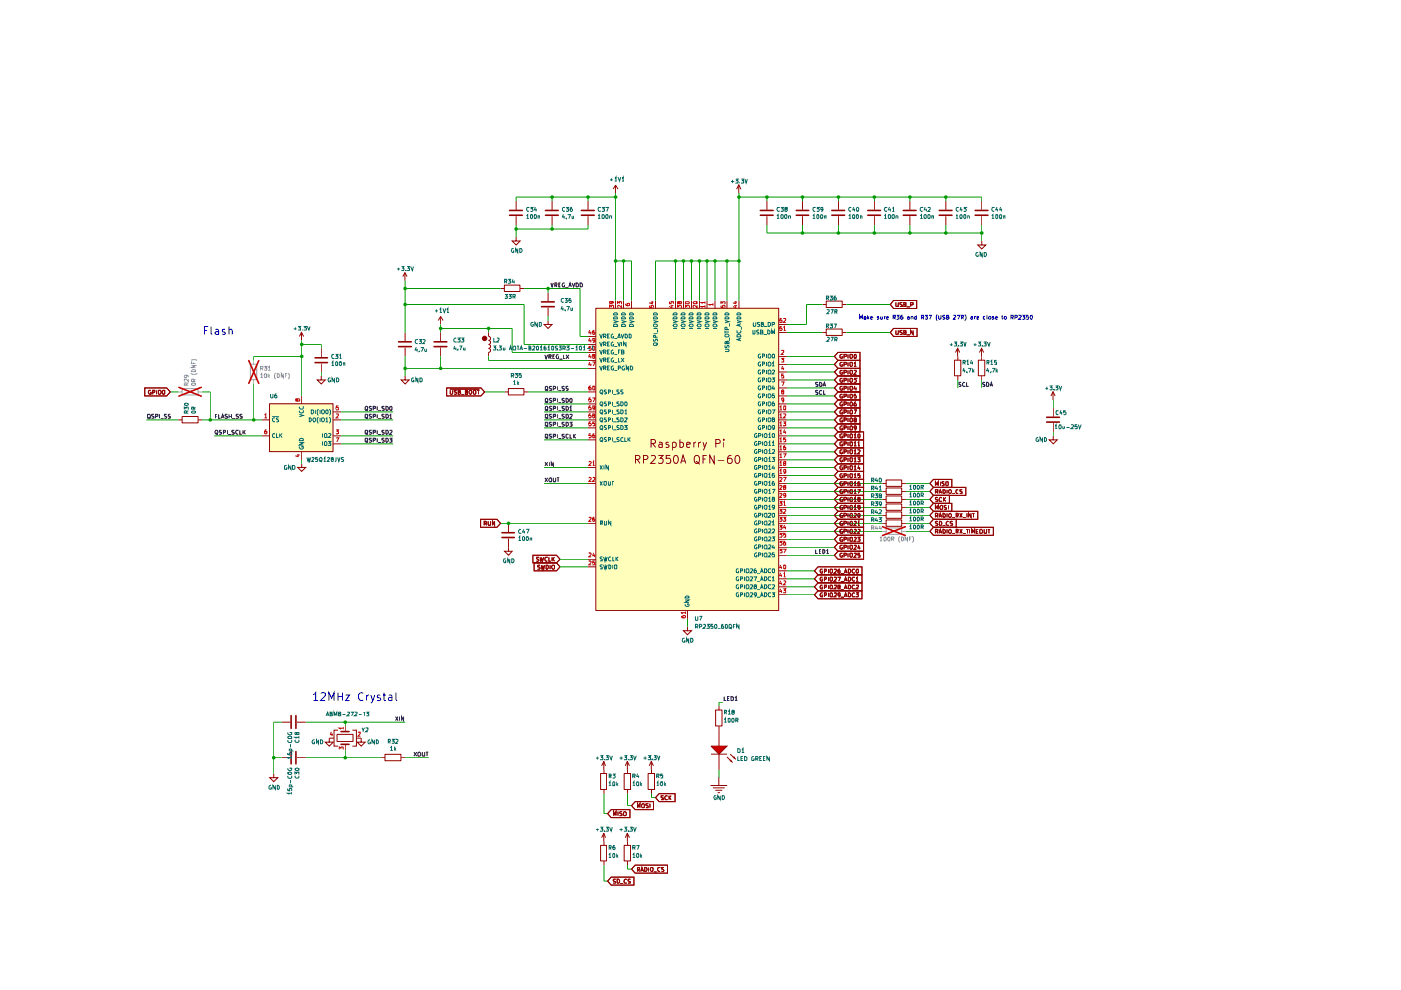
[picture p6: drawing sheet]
<svg xmlns="http://www.w3.org/2000/svg" width="297mm" height="210mm" viewBox="0 0 297 210" stroke-linecap="round" stroke-linejoin="round" font-family="sans-serif">
<g fill="#ffb">
<path d="M126.4 65.4h38.7v64.1h-38.7z"/>
<path d="M57.2 85.6h13.5v10.2h-13.5z"/>
</g>
<path d="M150.7 158.2h3.4l-1.7 1.7z" fill="#f00"/>
<circle cx="102.7" cy="71.8" r=".47" fill="#910000"/>
<g fill="none" stroke="#910000" stroke-width=".21">
<path d="M130.5 39.2l-.5 .9M130.5 39.2l.5 .9M130.5 39.2v1.7M156.6 39.2v1.7M109.4 50.2v.9h.9l-.9 .8-.8-.8h.8M109.4 42.6v1.9M109.4 45.8v1.9M117.1 42.6v1.9M117.1 45.8v1.9M124.7 42.6v1.9M124.7 45.8v1.9M156.2 40l.4-.8 .5 .8"/>
<path d="M162.6 42.6v1.9M162.6 45.8v1.9M170.1 42.6v1.9M170.1 45.8v1.9M177.8 42.6v1.9M177.8 45.8v1.9M185.4 42.6v1.9M185.4 45.8v1.9M192.9 42.6v1.9M192.9 45.8v1.9M200.5 42.6v1.9M200.5 45.8v1.9"/>
<path d="M208.2 51.1v.8h-.9l.9 .9 .8-.9h-.8M208.2 42.6v1.9M208.2 45.8v1.9M63.5 71.3l.4-.9 .4 .9M63.9 70.4v1.7M68.1 79.7v.9h.9l-.9 .8-.8-.8h.8M68.1 73.9v1.8M68.1 77.1v1.8M103.6 70.5v.8l.3 .1 .1 .5-.4 .3 .3 .1 .1 .4-.4 .3 .3 .1 .1 .5-.4 .3 .3 .1 .1 .4-.4 .3v.9M106.1 61.2h.9M106.9 60.5h3.3v1.3h-3.3zM110.3 61.2h.8"/>
<path d="M116.2 67.9v.9h.9l-.9 .8-.8-.8h.8M116.2 62v1.9M116.2 65.2v1.9M124.7 71.3h1.7M124.7 78.1h1.7M124.7 76.4h1.7M124.7 73h1.7M124.7 74.7h1.7M126.3 65.4h38.8v64.1h-38.8zM130.5 63.7v1.7M132.2 63.7v1.7M133.9 63.7v1.7"/>
<path d="M139 63.7v1.7M143.2 63.7v1.7M144.9 63.7v1.7M146.6 63.7v1.7M148.3 63.7v1.7M149.9 63.7v1.7M151.6 63.7v1.7M154.1 63.7v1.7M156.7 63.7v1.7M165.1 75.6h1.7M165.1 77.3h1.7M165.1 78.9h1.7"/>
<path d="M165.1 70.5h1.7M165.1 68.8h1.7M174.4 70.5h.8M174.4 64.6h.8M175.2 63.8h3.4v1.4h-3.4zM175.2 69.8h3.4v1.3h-3.4zM176.9 78.9l.8-.8h4.6v1.6h-4.6zM177.7 79.7h4.6v1.7h-4.6l-.8-.8zM177.7 76.4h4.6v1.7h-4.6l-.8-.8zM177.7 74.7h4.6v1.7h-4.6l-.8-.8zM178.6 78.5h-.3l-.2 .2v.4l.3 .3 .2-.1v-.3h-.2M178.6 76.8h-.3l-.2 .2v.4l.3 .3 .2-.1v-.3h-.2"/>
<path d="M178.6 75.1h-.3l-.2 .2v.5l.3 .2 .2-.1v-.3h-.2M178.6 70.5h.9M178.6 64.6h.9M178.9 79h.5l.1-.4-.6-.1v.9M178.9 77.3h.5l.1-.4-.6-.1v.9M178.9 75.6h.5l.1-.4-.6-.1v.9M179.8 75.1v.9M179.8 76.8v.9M179.8 78.5v.9M180.2 78.6h.5v.6l-.1 .2-.4-.2zM180.2 76.9h.5v.6l-.1 .2-.4-.2zM180.2 75.2h.5v.6l-.1 .2-.4-.2z"/>
<path d="M181.1 78.6l.4-.1 .1 .2-.5 .7h.5M181.1 77.1l.2-.3v.9M181.1 77.7h.5M181.2 75.1a.39 .39 0 0 1 .4 .5 .39 .39 0 0 1-.5 .3v-.4zM189.4 63.7h5v1.7h-5l-.6-.8zM189.4 69.6h5v1.7h-5l-.6-.8zM189.9 64.1l.1 .9 .5-.1v-.8M189.9 70.1l.1 .8h.4l.1-.2v-.6M191.3 64.2h-.5v.3l.5 .3-.1 .2h-.4M191.3 70.1h-.5v.3l.5 .3-.1 .2h-.4M191.6 64.6h.4l.1-.4-.5-.1v.9h.5v-.4h-.2M191.6 70.5l.5-.1v-.3h-.5v.8h.5v-.4h-.2"/>
<path d="M192.2 65.1h.7M192.2 71h.7M193.1 64.6h.5v-.4l-.5-.1v.9M193.6 70.1v.8l-.5-.8v.8M202.4 76.4h1.3v3.3h-1.3zM202.6 74.7l.4-.9 .5 .9M203 73.8v1.7M203.1 75.6v.8M203.1 79.7v.9M207.4 76.4h1.4v3.3h-1.4zM207.7 74.7l.4-.9 .4 .9M208.1 73.8v1.7"/>
<path d="M208.2 75.6v.8M208.2 79.7v.9M30.7 82.3h4.6l.8 .8-.8 .8h-4.6zM32 82.8h-.4a.44 .44 0 0 0-.1 .5 .44 .44 0 0 0 .5 .2v-.3h-.1M32.4 83.2l.4-.1v-.3h-.4v.8M33.2 82.8v.8M33.6 82.8h.5a.47 .47 0 0 1-.4 .8l-.1-.2zM34.5 82.8h.4v.6l-.1 .2-.3-.1zM37.8 89h.9M38.6 88.3h3.4v1.4h-3.4zM42 89h.9M55.5 89h1.7"/>
<path d="M55.5 92.4h1.7M57.1 85.6h13.5v10.2h-13.5zM64 98.3v.8h.8l-.8 .8-.9-.8h.9M64 83.9v1.7M64 95.8v1.7M70.7 87.3h1.6M70.7 89h1.6M70.7 92.4h1.6M70.7 94.1h1.6M94.7 82.3h7.3l.7 .8-.7 .8h-7.3zM95.4 82.5h6.2M95.5 82.8v.6l.1 .2 .4-.2v-.6"/>
<path d="M96.8 82.8h-.5l.1 .3 .4 .3-.2 .2-.3-.1M97.2 83.1h.3l.1-.3h-.4v.8h.3l.2-.3-.3-.2M97.8 83.6h.6M98.7 83.1h.3l.1-.3h-.4v.8h.3l.1-.4-.2-.1M99.5 82.8h.4a.48 .48 0 0 1-.2 .8 .52 .52 0 0 1-.2-.8zM100.4 82.8h.5v.6l-.2 .2-.3-.2zM101.1 82.8h.5M101.4 82.8v.8M107 83.1h.8M107.8 82.4h3.3v1.3h-3.3zM111.1 83.1h.9M124.7 85.6h1.7"/>
<path d="M124.7 87.3h1.7M124.7 89h1.7M124.7 90.7h1.7M124.7 99.1h1.7M124.7 93.3h1.7M124.7 83.1h1.7M134.7 97.4l.8-.1 .2-.2-.1-.4-.3-.1h-.6v1.7M135.1 97.4l.6 .9M136.4 97.4l.8-.1 .2-.2-.1-.4-.3-.1h-.6v1.7M138 94l.9-.1v-.6l-.3-.1h-.6v1.7M138 96.7l.2-.1h.4l.4 .4-1 1.3h1M138.4 94l.6 .9"/>
<path d="M139.6 96.6h1l-.6 .6 .5 .1v.8l-.2 .2h-.6l-.1-.2M139.7 93.9l.5-.1 .2 .1v1M140.4 94.1l-.6 .1-.1 .2 .1 .5 .6-.1M141.8 93.9l-.4-.1-.2 .1 .2 .4 .4 .1v.4h-.6M142.1 96.6h-.8v.7l.1-.1h.5l.3 .3-.2 .7-.6 .1-.1-.2M142.6 93.9a.52 .52 0 0 1 .8 .1l-.1 .7-.3 .2-.4-.1M142.6 93.8v1.7M143 96.7l.2-.1a.88 .88 0 0 1 .6 .8 .88 .88 0 0 1-.6 .9l-.2-.2-.2-.5zM144.1 93.9a.52 .52 0 0 1 .8 .1v.5l-.2 .3h-.6M144.1 93.2v1.7M144.3 98.3l.5-1.7 .6 1.7M144.4 97.7h.8"/>
<path d="M145.6 94.3l.7-.2v-.2l-.5-.1-.2 .1 .1 .9h.6M147.1 93.8v1.1M147.5 93.8l-.4 .2M147.5 97.8l.9 .6M147.5 96.6a.6 .6 0 0 1 .8 .5v.6a.6 .6 0 0 1-.8 .6 1.16 1.16 0 0 1 0-1.7zM148.1 93.8v1.1M148.6 93.8l-.5 .2M149.1 93.8l.3 1.1M149.1 97.3h.5M149.8 93.8l-.7 1.7M149.8 96.6h-.7v1.7M151.4 96.6v1.7l-.9-1.7v1.7"/>
<path d="M151.8 94l.8-.1v-.6l-.2-.1h-.6v1.7M152.2 97.6h1.3M153.5 93.2v.1M153.5 93.8v1.1M155.1 96.6a.7 .7 0 0 0-.9 .6v.7l.2 .3 .5 .1 .3-.2v-.6l-.1-.3h-.5l-.4 .3M156 96.7l.3-.1a.88 .88 0 0 1 .6 .8 .88 .88 0 0 1-.6 .9l-.3-.2-.2-.5zM165.1 80.6h1.7M165.1 82.3h1.7M165.1 83.9h1.7M165.1 85.6h1.7M165.1 87.3h1.7M165.1 89h1.7"/>
<path d="M165.1 90.7h1.7M165.1 92.4h1.7M165.1 94.1h1.7M165.1 95.8h1.7M165.1 97.5h1.7M165.1 99.1h1.7M177.7 86.5h4.6v1.7h-4.6l-.8-.9zM177.7 89.9h4.6v1.7h-4.6l-.8-.9zM177.7 91.6h5.4v1.7h-5.4l-.8-.9zM177.7 84.8h4.6v1.7h-4.6l-.8-.9zM177.7 88.2h4.6v1.7h-4.6l-.8-.9zM177.7 81.4h4.6v1.7h-4.6l-.8-.8z"/>
<path d="M177.7 83.1h4.6v1.7h-4.6l-.8-.9zM177.7 96.6h5.4v1.7h-5.4l-.8-.8zM177.7 98.3h5.4v1.6h-5.4l-.8-.8zM177.7 93.3h5.4v1.7h-5.4l-.8-.9zM177.7 95h5.4v1.6h-5.4l-.8-.8zM177.7 99.9h5.4v1.7h-5.4l-.8-.8zM178.6 87l-.2-.1-.3 .3v.4l.2 .2h.3v-.4h-.2M178.6 90.4l-.2-.1-.3 .3v.4l.2 .1h.3v-.3h-.2M178.6 92.1l-.2-.1-.3 .2v.5l.2 .1h.3v-.3h-.2M178.6 85.3l-.2-.1-.3 .3v.4l.2 .2h.3v-.4h-.2M178.6 88.7l-.2-.1-.3 .3v.4l.2 .2h.3v-.4h-.2M178.6 81.9h-.3l-.2 .2v.4l.3 .3 .2-.1v-.4h-.2"/>
<path d="M178.6 83.6h-.3l-.2 .2v.4l.2 .2h.3v-.4h-.2M178.6 80.2h-.3l-.2 .2v.4l.3 .3 .2-.1v-.4h-.2M178.6 97.1h-.3l-.2 .1v.5l.3 .2 .2-.1v-.2h-.2M178.6 98.8h-.3l-.2 .1v.5l.3 .2 .2-.1v-.3h-.2M178.6 93.8l-.2-.1-.3 .2v.5l.2 .1h.3v-.3h-.2M178.6 95.4h-.3l-.2 .1v.6l.3 .1 .2-.1v-.2h-.2M178.9 87.4l.6-.1v-.3l-.6-.1v.9M178.9 90.7h.5l.1-.3-.6-.1v.8M178.9 92.4h.5l.1-.3-.6-.1v.8M178.9 85.7l.6-.1v-.3l-.6-.1v.9M178.9 89h.6v-.3l-.6-.1v.9M178.9 82.3h.6v-.3l-.6-.1v.9"/>
<path d="M178.9 84l.6-.1v-.3h-.6v.8M178.9 80.6h.6v-.3l-.6-.1v.9M178.9 97.5h.5l.1-.3-.6-.1v.8M178.9 99.2h.5l.1-.4h-.6v.8M178.9 94.1h.5l.1-.3-.6-.1v.8M178.9 95.8h.5l.1-.3-.6-.1v.8M179.8 80.2v.9M179.8 81.9v.9M179.8 83.6v.8M179.8 85.2v.9M179.8 86.9v.9M179.8 88.6v.9"/>
<path d="M179.8 90.3v.8M179.8 92v.8M179.8 93.7v.8M179.8 95.4v.8M179.8 97.1v.8M179.8 98.8v.8M180.2 82h.5v.6l-.1 .2-.4-.2zM180.2 83.7h.5l-.1 .7-.4-.1zM180.2 80.3h.5v.6l-.1 .2-.4-.2zM180.2 97.2h.5v.5l-.1 .2-.4-.2zM180.2 98.8h.5v.6l-.1 .2-.4-.2zM180.2 93.8h.5l-.1 .7-.4-.1z"/>
<path d="M180.2 95.5h.5v.6l-.1 .1-.4-.1zM180.4 86.9l.3 .2-.1 .7-.4-.1v-.6zM180.4 90.3l.3 .2-.1 .6h-.4v-.6zM180.4 92l.3 .2-.1 .6h-.4v-.6zM180.4 85.2l.3 .2-.1 .7-.4-.1v-.6zM180.4 88.6l.3 .2-.1 .7-.4-.1v-.6zM181.1 86.9h.5l-.4 .9M181.1 92.2l.2-.2v.8M181.1 80.2h.5l-.4 .3 .4 .1v.3l-.2 .2-.3-.1M181.1 97.3l.2-.2v.8M181.1 99l.2-.2v.8M181.1 93.9l.2-.2v.8"/>
<path d="M181.1 95.6l.2-.2v.8M181.1 92.8h.5M181.1 97.9h.5M181.1 99.6h.5M181.1 94.5h.5M181.1 96.2h.5M181.2 89l-.1-.2 .3-.2 .2 .3-.5 .2v.4h.4l.1-.4-.2-.1M181.2 81.8l-.1 .6h.5M181.5 85.2l-.3 .1-.1 .7h.5l-.2-.4-.3 .1M181.5 83.6h-.4v.3h.3l.2 .4-.5 .1M181.5 82.2v.6M181.6 90.6l-.1 .2h-.4v-.3l.1-.2 .4 .2-.2 .6h-.3"/>
<path d="M181.8 97.1h.5l-.2 .3 .2 .1v.3h-.5M181.9 93.9l.2-.2v.8M181.9 95.5l.3-.1 .1 .3-.5 .5h.5M181.9 94.5h.4M182.1 92l.2 .2-.1 .6h-.2l-.1-.1v-.5zM182.1 98.7l-.2 .6h.5M182.2 99v.6M222.8 83.9l.5-.8 .4 .8M223.3 83.1v1.7M223.3 92.4v.9h.9l-.9 .8-.8-.8h.8M223.3 86.5v1.8M223.3 89.7v1.9"/>
<path d="M101.9 110.1h3.5l.7 .9-.7 .8h-3.5zM102.7 111h.4l.1-.3-.2-.2h-.3v.9M102.9 111l.3 .4M103.5 110.5l.1 .9h.3l.1-.9M104.9 110.5v.9l-.5-.9v.9M107.8 114.2v2.7h.8l-.8 .8-.8-.8h.8M107.8 111v1.8M113 117.7h5l.7 .9-.7 .7h-5zM113.2 119.3h4.8l.7 .9-.7 .8h-4.8zM114.3 118.2h-.5l-.1 .1 .6 .5-.2 .2-.4-.1M114.5 119.8l-.5 .1v.3l.4 .1 .1 .1-.2 .3-.3-.1M114.5 118.2l.2 .8 .2-.6 .1 .6 .3-.8"/>
<path d="M114.8 119.8l.1 .9 .2-.6 .2 .6 .1-.9M115.8 119.8h.3a.48 .48 0 0 1 .2 .6 .48 .48 0 0 1-.5 .3zM116 118.2h-.3l-.2 .1v.4l.3 .3 .2-.1M116.4 118.2v.8h.4M116.6 119.8v.9M117.1 119.9h.5v.6l-.2 .2a.47 .47 0 0 1-.4-.3 .47 .47 0 0 1 .1-.5zM117.1 118.2v.8M117.2 118.5l.4 .5M117.6 118.2l-.5 .5M124.7 102.5h1.7M124.7 118.6h1.7M124.7 111h1.7"/>
<path d="M165.1 100.8h1.7M165.1 102.5h1.7M165.1 111h1.7M165.1 104.2h1.7M165.1 105.9h1.7M165.1 107.6h1.7M165.1 109.3h1.7M165.1 112.6h1.7M165.1 114.3h1.7M165.1 116h1.7M165.1 117.7h1.7M177.7 103.3h5.4v1.7h-5.4l-.8-.8z"/>
<path d="M177.7 105h5.4v1.7h-5.4l-.8-.8zM177.7 108.4h5.4v1.7h-5.4l-.8-.8zM177.7 116.9h5.4v1.7h-5.4l-.8-.9zM177.7 115.2h5.4v1.7h-5.4l-.8-.9zM177.7 106.7h5.4v1.7h-5.4l-.8-.8zM177.7 113.5h5.4v1.7h-5.4l-.8-.9zM177.7 111.8h5.4v1.7h-5.4l-.8-.9zM177.7 110.1h5.4v1.7h-5.4l-.8-.8zM177.7 101.6h5.4v1.7h-5.4l-.8-.8zM178.6 103.8h-.3l-.2 .2v.4l.2 .2h.3v-.3h-.2M178.6 105.5h-.2l-.3 .2v.4l.2 .2h.3v-.3h-.2M178.6 108.9l-.2-.1-.3 .3v.4l.2 .2h.3v-.4h-.2"/>
<path d="M178.6 117.3h-.3l-.2 .2v.4l.3 .3 .2-.1v-.3h-.2M178.6 115.6h-.3l-.2 .2v.5l.3 .2 .2-.1v-.3h-.2M178.6 107.2l-.2-.1-.3 .3v.4l.2 .2h.3v-.3h-.2M178.6 114l-.2-.1-.3 .2v.5l.2 .2h.3v-.4h-.2M178.6 112.3l-.2-.1-.3 .2v.5l.2 .2h.3v-.4h-.2M178.6 110.6l-.2-.1-.3 .3v.4l.2 .2h.3v-.4h-.2M178.6 102.2h-.3l-.2 .1v.4l.3 .3 .2-.1v-.3h-.2M178.6 100.5h-.3l-.2 .1v.4l.3 .3 .2-.1v-.3h-.2M178.9 104.3l.6-.1v-.4h-.6v.8M178.9 106l.6-.1v-.4h-.6v.8M178.9 109.3h.6v-.4l-.6-.1v.9M178.9 117.7h.5l.1-.3-.6-.1v.9"/>
<path d="M178.9 116h.5l.1-.3-.6-.1v.9M178.9 107.7l.6-.1v-.4l-.6-.1v.9M178.9 114.3h.5l.1-.3-.6-.1v.9M178.9 112.6h.5l.1-.3-.6-.1v.9M178.9 111h.5l.1-.4-.6-.1v.9M178.9 102.6l.6-.1v-.3h-.6v.8M178.9 100.9l.6-.1v-.3h-.6v.8M179.8 100.5v.8M179.8 102.2v.8M179.8 103.8v.8M179.8 105.5v.8M179.8 107.1v.9"/>
<path d="M179.8 108.8v.9M179.8 110.5v.9M179.8 112.2v.9M179.8 113.9v.9M179.8 115.6v.9M179.8 117.3v.9M180.2 103.9h.5l-.1 .7-.4-.1zM180.2 117.4h.5v.6l-.1 .2-.4-.2zM180.2 115.7h.5v.6l-.1 .2-.4-.2zM180.2 114h.5l-.1 .8-.4-.1zM180.2 102.2h.5v.6l-.1 .2-.4-.2zM180.2 100.5h.5v.6l-.1 .2-.4-.2z"/>
<path d="M180.4 105.5l.3 .1-.1 .7-.4-.1v-.6zM180.4 108.8l.3 .2-.1 .7-.4-.1v-.6zM180.4 107.1l.3 .2-.1 .7-.4-.1v-.6zM180.4 112.2l.3 .2-.1 .7-.4-.1v-.6zM180.4 110.5l.3 .2-.1 .7-.4-.1v-.6zM181.1 104l.2-.2v.8M181.1 105.7l.2-.2v.8M181.1 108.9l.3-.1 .2 .2-.5 .7h.5M181.1 117.4l.4-.1 .1 .2-.5 .7h.5M181.1 115.7l.4-.1 .1 .2-.5 .7h.5M181.1 107.4l.2-.3v.9M181.1 114l.3-.1 .2 .2-.5 .7h.5"/>
<path d="M181.1 112.3l.3-.1 .2 .2-.5 .7h.5M181.1 110.6l.3-.1 .2 .2-.5 .7h.5M181.1 102.3l.2-.1v.8M181.1 100.7l.2-.2v.8M181.1 104.6h.5M181.1 106.3h.5M181.1 108h.5M181.1 103h.5M181.1 101.3h.5M181.8 103.8h.6l-.4 .8M181.8 113.9h.5l-.2 .4h.2v.4h-.5M181.9 112.3h.4v.3l-.5 .5h.5"/>
<path d="M181.9 110.8l.2-.3v.9M181.9 111.4h.4M182 105.9v-.4h.3v.3l-.4 .2 .1 .3h.2l.1-.3-.1-.1M182.1 108.8l.2 .2-.1 .7h-.2l-.1-.2v-.5zM182.1 115.5l-.2 .7h.5M182.2 102.2h-.2l-.1 .1v.6h.4v-.4l-.3-.1-.1 .2M182.2 115.9v.6M182.3 117.3h-.4v.4l.3-.1 .1 .5h-.4M182.3 107.6l-.1 .1h-.3l.1-.6 .3 .1v.6l-.3 .2M182.3 100.5h-.4v.3h.4v.4h-.4M187.1 102.5h.8M187.1 111h.8"/>
<path d="M187.1 104.2h.8M187.1 105.9h.8M187.1 107.6h.8M187.1 109.3h.8M187.9 101.8h3.3v1.3h-3.3zM187.9 103.5h3.3v1.3h-3.3zM187.9 106.8h3.3v1.4h-3.3zM187.9 108.5h3.3v1.4h-3.3zM187.9 105.2h3.3v1.3h-3.3zM187.9 110.2h3.3v1.4h-3.3zM191.2 102.5h.9M191.2 111h.9"/>
<path d="M191.2 104.2h.9M191.2 105.9h.9M191.2 107.6h.9M191.2 109.3h.9M197.9 110.1h4.8v1.7h-4.8l-.8-.8zM197.9 103.3h6.9v1.7h-6.9l-.8-.8zM197.9 111.8h12.7v1.7h-12.7l-.8-.9zM197.9 108.4h9.4v1.7h-9.4l-.8-.8zM197.9 106.7h3.9v1.7h-3.9l-.8-.8zM197.9 105h3.4v1.7h-3.4l-.8-.8zM197.9 101.6h3.9v1.7h-3.9l-.8-.8zM198.3 104.3l.5-.1v-.4h-.5v.8"/>
<path d="M198.3 112.6h.5v-.3l-.5-.1v.9M198.3 109.3h.5v-.4l-.5-.1v.9M198.3 108v-.9l.4 .6 .2-.6v.9M198.3 103v-.8l.4 .5 .2-.5v.8M198.6 104.3l.2 .3M198.6 112.6l.2 .5M198.6 109.3l.2 .4M198.8 110.6h-.5v.3l.5 .2v.3h-.5M198.8 105.5h-.5v.3l.5 .3v.2h-.5M199.1 104.6l.2-.8 .4 .8M199.1 113.1l.2-.9 .4 .9M199.1 109.7l.2-.9 .4 .9"/>
<path d="M199.2 110.5a.49 .49 0 0 1 .4 .3 .49 .49 0 0 1-.1 .6h-.3zM199.2 104.4h.4M199.2 112.8h.4M199.2 109.4h.4M199.3 102.2v.8M199.5 107.1l.4 .2v.6h-.6a.52 .52 0 0 1 .2-.8zM199.7 105.5a.44 .44 0 0 0-.6 .2 .44 .44 0 0 0 .2 .6l.4-.1M199.9 111.5h.5M199.9 103.8l.5 .1v.4l-.1 .3h-.4zM199.9 112.2a.47 .47 0 0 1 .5 .3 .47 .47 0 0 1-.1 .6h-.4zM199.9 108.8a.49 .49 0 0 1 .5 .3 .49 .49 0 0 1-.1 .6h-.4zM200 105.5v.8"/>
<path d="M200.1 105.9l.4 .4M200.2 102.2h-.4l-.1 .1 .4 .3 .1 .2-.2 .2-.3-.1M200.5 102.2h.5v.6l-.1 .2-.4-.2zM200.5 105.5l-.5 .5M200.6 107.2h-.4v.3l.4 .2v.3h-.4M200.8 103.8v.8M200.8 108.8v.9M200.8 112.2v.9M201 107.1v.9M201.1 110.6l-.2-.1-.3 .3v.4l.2 .2 .3-.1M201.4 112.2l.3 .3-.2 .6h-.2l-.2-.3v-.3zM201.4 108.8h.1a.52 .52 0 0 1 0 .9l-.3-.1a.52 .52 0 0 1 .2-.8z"/>
<path d="M201.9 104.7h.6M201.9 113.2h.6M201.9 109.8h.6M202 110.6h-.5v.3l.5 .2-.1 .3h-.4M202.7 112.6h.4l.1-.3-.5-.1v.9M202.7 109.3h.5v-.4l-.5-.1v.9M202.9 112.6l.3 .5M202.9 109.3l.3 .4M203.2 103.8h-.4l-.2 .4 .2 .4h.4M203.5 112.2l.5 .9M203.5 108.8l.5 .9M204 103.8l-.5 .1 .1 .3 .4 .2-.1 .2h-.4"/>
<path d="M204 112.2l-.5 .9M204 108.8l-.5 .9M204.2 113.2h.6M204.2 109.8h.6M204.9 112.2h.5M205 108.8v.9M205.1 112.2v.9M205.6 112.2v.9M205.9 108.8v.9l-.5-.9v.9M206 113.1v-.9l.3 .6 .3-.6v.9M206.1 108.8h.5M206.4 108.8v.9"/>
<path d="M207 112.6h.3M207.4 112.2h-.4v.9h.4M207.9 112.2l.4 .3-.1 .6-.5-.1v-.6zM208.7 112.2v.9h.4l.1-.2v-.7M209.4 112.2h.5M209.7 112.2v.9M124.7 120.2h1.7M145.8 129.5v1.7M165.1 121h1.7M165.1 122.7h1.7M165.1 124.4h1.7M165.1 126.1h1.7"/>
<path d="M173.4 123.6h9.4v1.7h-9.4l-.7-.9zM173.4 121.9h9.4v1.7h-9.4l-.7-.9zM173.4 125.3h9.4v1.7h-9.4l-.7-.9zM173.4 120.2h9.4v1.7h-9.4l-.7-.9zM174.4 124.1l-.5 .1v.3l.1 .3h.4v-.3h-.2M174.4 122.4h-.4a.43 .43 0 0 0-.1 .5 .43 .43 0 0 0 .5 .2v-.3h-.2M174.4 125.8a.43 .43 0 0 0-.5 .2 .43 .43 0 0 0 .1 .5h.4v-.3h-.2M174.4 120.7h-.4a.43 .43 0 0 0-.1 .5 .43 .43 0 0 0 .5 .3v-.4h-.2M174.8 124.5l.4-.1v-.3h-.4v.7M174.8 122.8l.4-.1v-.2l-.4-.1v.8M174.8 126.2l.4-.1v-.3l-.4-.1v.8M174.8 121.1l.4-.1v-.2l-.4-.1v.8"/>
<path d="M175.6 120.7v.8M175.6 122.4v.8M175.6 124.1v.7M175.6 125.7v.8M176 122.5h.5v.6l-.2 .1-.3-.1zM176.1 124.1l.4 .1-.1 .6h-.4zM176.1 120.7l.4 .1v.6l-.2 .1-.3-.1zM176.1 125.7l.4 .2-.1 .6-.4-.1v-.5zM176.8 124.1h.5v.3l-.5 .4h.5M176.8 122.5h.5v.2l-.5 .5h.5M176.8 125.8h.5v.3l-.5 .4h.5M176.8 120.8h.5v.2l-.5 .5h.5"/>
<path d="M177.6 122.4h.6l-.4 .8M177.8 124.4l-.1-.1v-.2h.4v.2l-.4 .2v.3h.4l-.1-.4M178.1 126.1l-.1 .2-.3-.1v-.4h.4v.6l-.1 .1h-.2M178.1 120.7l-.4 .2v.6h.3l.1-.5-.4 .1M178.3 124.9h.6M178.3 123.3h.6M178.3 126.6h.6M178.3 121.6h.6M179 124.8l.3-.7 .3 .7M179 123.2l.3-.8 .3 .8M179 126.5l.3-.8 .3 .8M179 121.5l.3-.8 .3 .8"/>
<path d="M179.1 124.7h.4M179.1 123h.4M179.1 126.4h.4M179.1 121.3h.4M179.9 124.1l.4 .1 .1 .3-.2 .3h-.3zM179.9 122.4h.3a.48 .48 0 0 1 .2 .5 .48 .48 0 0 1-.5 .3zM179.9 125.7a.49 .49 0 0 1 .4 .3 .49 .49 0 0 1-.1 .5h-.3zM179.9 120.7h.3a.48 .48 0 0 1 .2 .5 .48 .48 0 0 1-.5 .3zM181.2 124.1h-.4l-.2 .3 .2 .4h.4M181.2 122.5l-.4-.1a.44 .44 0 0 0-.1 .5 .44 .44 0 0 0 .5 .2M181.2 125.8a.44 .44 0 0 0-.5 .2 .44 .44 0 0 0 .1 .5l.4-.1M181.2 120.8l-.4-.1a.44 .44 0 0 0-.1 .5 .44 .44 0 0 0 .5 .3"/>
<path d="M181.5 124.1h.5v.3l-.5 .4h.5M181.5 122.6l.2-.2v.8M181.5 125.7h.5l-.3 .3 .3 .1v.3h-.5M181.5 123.2h.5M181.6 120.8l.3-.1 .1 .2v.5l-.2 .1a.48 .48 0 0 1-.2-.7zM150.7 158.2h3.4l-1.7 1.7zM150.7 159.9h3.4M154.8 159.9l1.2 1.1M127.3 164h1.3v3.4h-1.3zM127.6 162.3l.4-.8 .4 .8M128 161.5v1.7M128.1 163.2v.8"/>
<path d="M128.1 167.4v.9M132.3 164h1.4v3.4h-1.4zM132.6 162.3l.4-.8 .4 .8M133 161.5v1.7M133.1 163.2v.8M133.1 167.4v.9M154.1 160.5l1.2 1.2M129.6 186h4.8v1.7h-4.8l-.8-.9zM130.5 186.5l-.3-.1-.2 .2 .1 .2 .4 .2v.2h-.5M130.9 186.4h.2l.3 .2v.5l-.2 .1h-.3zM131.5 187.3h.6M132.9 186.5a.44 .44 0 0 0-.6 .2 .44 .44 0 0 0 .2 .5h.4"/>
<path d="M133.6 186.5l-.3-.1-.2 .2 .1 .2 .4 .2v.2h-.5M134.7 183.4h6.8v1.7h-6.8l-.8-.8zM135.2 184.4l.4-.1-.1-.4h-.3v.9M135.3 184.4l.3 .4M135.8 184.8l.3-.9 .3 .9M135.9 184.5h.5M136.7 183.9h.3a.48 .48 0 0 1 .2 .6 .48 .48 0 0 1-.5 .3zM137.5 183.9v.9M138 184v-.1a.46 .46 0 0 1 .5 .4 .46 .46 0 0 1-.2 .5 .47 .47 0 0 1-.4-.3 .47 .47 0 0 1 .1-.5zM138.6 184.9h.6M139.9 184l-.3-.1a.43 .43 0 0 0-.2 .6 .43 .43 0 0 0 .5 .2M140.8 183.9l-.5 .1 .5 .6-.2 .2-.3-.1"/>
<circle cx="201.4" cy="104.2" r=".36"/>
</g>
<g fill="none" stroke="#b90000" stroke-width=".21">
<path d="M125 70l-.2 .6h.5M125 76.8l-.2 .5h.5M125 75.1l-.2 .5h.5M125 71.7l-.2 .6h.5M125.3 73.4h-.4l-.1 .4 .4-.1 .1 .4-.1 .2-.4-.1M125.3 70.3v.6M125.3 72v.6M125.3 75.4v.6M125.3 77.1v.5M125.6 76.8h.6l-.4 .8M125.7 73.5l.3-.1 .1 .2v.5l-.2 .2-.2-.1zM125.8 75.5l-.1-.4h.3l.1 .3-.4 .1 .1 .5 .3-.1v-.3l-.2-.1"/>
<path d="M126 70.1h-.2l-.1 .1v.6h.4l-.1-.4-.3 .1M126.1 72.1l-.3 .2-.1-.5h.4l-.1 .7-.3 .1M129.2 65.2v-.5l.4 .3 .2-.3 .3 .1-.1 .4M129.7 64l.1 .1v.3h-.5v-.4h.6l.2 .1v.2M130.9 64.5v-.5l.4 .2 .1-.2h.3v.5M131.8 64.7v.5l-.6-.5-.3 .2 .1 .3M132.6 64.4l.3 .4h.5l.1-.4h-.5v.3l.1 .1M137.7 64.8v.4h.4l-.1-.4 .4-.1 .2 .2-.1 .3M138 64.1h.6M138.3 63.9v.5l-.7-.2M141.9 64v.4h.4v-.4l.5 .1-.1 .3M142.2 64.8h.6"/>
<path d="M142.5 64.7v.5l-.6-.2M143.6 65.2v-.5l.3 .3 .2-.3h.2l.2 .2-.1 .3M144 64.1h.5l-.1 .3h-.3l-.2-.4-.3 .1 .1 .3 .3-.2M145.3 65.2v-.5l.3 .3 .2-.3h.2l.2 .2-.1 .3M145.4 64h.6l.2 .2-.2 .2h-.6zM146.9 64.1l.2-.1h.6l.1 .3-.7 .1zM147.8 64.7v.5l-.6-.5-.3 .2 .1 .3M149.5 65h-.9l.3 .2M149.5 64.1h-.9l.3 .3M149.5 64v.4M149.5 64.7v.5M151.2 64.6h-.9l.3 .2"/>
<path d="M151.2 64.3v.5M152.9 64.8v.4h.4l-.1-.4h.5l-.1 .4M152.9 64.5v-.5l.3 .2 .1-.2h.3v.5M155.7 64.8h.6M155.7 64.1h.6M156 64.7v.5l-.6-.2M156 63.9v.5l-.6-.2M165.7 76h.5l-.3 .2 .3 .1v.5h-.5M165.7 74.4l.5-.1v.3l-.5 .5h.5M165.7 69.2h-.3l-.1 .4h.4l.1 .3-.1 .2-.4-.1M165.7 67.5h-.3l-.1 .4h.4l.1 .3-.1 .2-.4-.1M165.9 77.6l-.2 .6h.5"/>
<path d="M166.2 79.3h-.5v.4h.5v.4h-.5M166.2 69.5l.1-.3v.9M166.2 67.6l.3-.1 .1 .4-.5 .5h.5M166.2 77.9v.5M166.2 70.1h.4M56.1 88l.2-.2v.8M56.1 88.6h.5M56.5 91.1h-.2l-.2 .4v.3l.3 .2 .2-.4h-.5M62.9 96.5h.6M63 84.7l.2-.2 .3 .2v.3h-.4l-.1-.3-.1-.2-.2 .1 .1 .4 .2-.1M63.2 96.3v.5l-.6-.2M71.2 87.8h.6v.3l-.6 .5h.6"/>
<path d="M71.2 91.1h.6l-.3 .4 .3 .1v.3h-.6M71.2 92.8h.6l-.4 .9M71.8 86.1h-.5l-.1 .4 .5-.1 .1 .4h-.6M124.8 97.9l.4-.1 .1 .2-.5 .7h.5M125.3 89.5h-.4l-.1 .4 .5-.1v.3l-.1 .2-.4-.1M125.3 92h-.4l-.1 .3h.5v.4l-.1 .1h-.4M125.3 84.4h-.4l-.1 .4 .5-.1v.5l-.5-.1M125.3 87.8h-.4l-.1 .4 .5-.1v.3l-.1 .2-.4-.1M125.3 86.1h-.4l-.1 .4 .5-.1v.5l-.5-.1M125.3 81.8a.57 .57 0 0 0-.4 .9h.4v-.4v-.1h-.4l-.1 .1M125.6 84.4h.6l-.4 .8M125.7 98.1l.2-.3v.9"/>
<path d="M125.7 81.9l.2-.1 .2 .2-.1 .7-.3-.1zM125.7 98.7h.4M125.8 88.1l-.1-.3h.3l.1 .2-.4 .2 .1 .4 .3-.1v-.3l-.2-.1M126 92h-.2l-.1 .2v.6h.4v-.5l-.4 .1M126.1 89.5h-.4v.4h.4v.3h-.4M126.1 86.4l-.1 .2h-.3v-.5h.4v.6l-.4 .2M165.3 86.3l.3-.2v.8M165.3 88l.3-.2v.8M165.3 89.7l.3-.2v.8M165.3 91.4l.3-.3v.9M165.3 93.1l.3-.3v.9M165.3 94.7l.3-.2v.9"/>
<path d="M165.3 96.4l.3-.2v.8M165.3 98.1l.3-.3v.9M165.3 99.8l.3-.3v.9M165.3 86.9h.5M165.3 88.6h.5M165.3 90.3h.5M165.3 92h.5M165.3 93.7h.5M165.3 95.4h.5M165.3 97h.5M165.3 98.7h.5M165.7 81h.5l-.3 .8"/>
<path d="M165.9 83h-.2v-.2l.4-.1 .1 .3-.5 .1v.3l.5 .1-.1-.5M166.1 89.5h.5l-.3 .3 .3 .1v.3h-.5M166.1 96.2h.6l-.5 .8M166.2 84.7v.2h-.4l-.1-.4h.5v.5l-.1 .2h-.3M166.2 87.8h.3l.1 .3-.5 .5h.5M166.2 86.1h.3l.1 .1-.1 .7-.3-.1zM166.2 98.3v-.5l.4 .1v.3l-.4 .1v.4h.3l.1-.4h-.2M166.3 91.1l-.1 .6h.5M166.5 94.5h-.3v.2v.6h.4v-.4l-.4-.1v.2M166.5 91.4v.6M166.6 92.8h-.4v.4h.4v.4h-.4M166.6 99.9l-.2 .2-.2-.1v-.5l.4 .1v.6l-.4 .2"/>
<path d="M124.8 101.3l.4-.1 .1 .2-.5 .7h.5M124.8 117.3l.4-.1 .1 .2-.5 .7h.5M124.8 119l.4-.1 .1 .2-.5 .7h.5M124.8 109.8l.5-.1v.2l-.5 .6h.5M125.7 101.3h.4v.3l-.5 .5h.5M125.9 117.2l-.2 .6h.5M126 109.7h-.2l-.1 .2v.5h.4l-.1-.4h-.3v.2M126 117.6v.5M126.1 118.9h-.4v.4h.4l-.1 .5-.3-.1M165.3 101.3l.4-.1 .1 .2-.5 .7h.5M165.3 103l.4-.1 .1 .2-.5 .7h.5M165.3 104.7l.4-.1 .1 .2-.5 .7h.5"/>
<path d="M165.3 106.3h.5l-.3 .3h.2l.1 .2-.1 .3h-.4M165.3 108h.5l-.3 .3h.2l.1 .4-.1 .1h-.4M165.3 109.7h.5l-.3 .3h.2l.1 .4-.1 .1-.4-.1M165.3 111.4h.5l-.3 .3 .3 .1v.3l-.1 .1-.4-.1M165.3 113.1h.5l-.3 .2 .3 .2v.2l-.1 .2-.4-.1M165.3 114.8h.5l-.3 .2 .3 .2v.2l-.1 .2-.4-.1M165.3 116.5h.5l-.3 .2 .3 .2v.2l-.5 .1M165.3 100.4h.5M165.5 119.8l-.2 .6h.5M166.1 101.2h.6l-.5 .9M166.1 109.7h.5l-.3 .3 .3 .1v.3h-.5M166.1 116.5h.6l-.5 .7"/>
<path d="M166.2 106.6l.1-.3v.8M166.2 108.1l.3-.1 .1 .3-.5 .5h.5M166.2 119.8h.2l.2 .1-.1 .7-.3-.1zM166.2 107.1h.4M166.2 103.3v-.4l.4 .1v.3h-.4v.5h.3l.1-.5h-.2M166.3 111.3l-.1 .6h.5M166.5 114.8h-.3v.1v.6h.4v-.4l-.4-.1v.2M166.5 111.6v.6M166.6 104.9l-.1 .2h-.3v-.4h.4v.6l-.4 .2M166.6 113.1h-.4v.3h.4v.4h-.4M144.5 130.6v.3l.7 .1 .1-.1-.1-.4h-.4l-.1 .4 .2 .1M145.3 129.9h-.8l.2 .3"/>
<path d="M145.3 129.7v.5M165.5 121.5l-.2 .5h.5M165.5 123.1l-.2 .6h.5M165.5 124.8l-.2 .6h.5M165.7 120.1v.5M165.7 121.8v.5M165.7 123.5v.5M165.7 125.1v.6M166.1 124.8h.5l-.3 .4 .3 .1v.3h-.5M166.2 121.7l.1-.2v.8M166.2 123.2h.4v.3l-.5 .5h.5M166.2 122.3h.4"/>
</g>
<g fill="none" stroke="#006665" stroke-width=".21">
<path d="M127.1 70.8l.4 .9 .2-.9M127.1 77.6l.4 .8 .2-.8M127.1 75.9l.4 .9 .2-.9M127.1 72.5l.4 .9 .2-.9M127.1 74.2l.4 .9 .2-.9M128 71.3h.3l.2-.3-.2-.2h-.3v.9M128 78h.4l.1-.2-.2-.2h-.3v.8M128 76.3h.4l.1-.2-.2-.2h-.3v.9M128 73h.3l.2-.1-.2-.4h-.3v.9M128 74.6h.4l.1-.2-.2-.2h-.3v.9M128.2 71.3l.3 .4M128.2 78l.3 .4"/>
<path d="M128.2 76.3l.3 .5M128.2 73l.3 .4M128.2 74.6l.3 .5M128.8 71.2h.4M128.8 78h.4M128.8 76.3h.4M128.8 72.9h.4M128.8 74.6h.4M129.2 70.8h-.4v.9h.4M129.2 77.6h-.4v.8h.4M129.2 75.9h-.4v.9h.4M129.2 72.5h-.4v.9h.4"/>
<path d="M129.2 74.2h-.4v.9h.4M130 70.9l-.2-.1-.2 .3v.4l.2 .2 .3-.1v-.3h-.2M130 77.7l-.2-.1-.2 .2v.5l.2 .1h.3v-.3h-.2M130 76l-.2-.1-.2 .3v.4l.2 .2 .3-.1v-.3h-.2M130 72.6l-.2-.1-.2 .3v.4l.2 .2 .3-.1v-.3h-.2M130 74.3l-.2-.1-.2 .3v.4l.2 .2 .3-.1v-.3h-.2M130.1 67.9l.8 .3-.8 .3M130.1 67.4l.2-.2h.5l.1 .4h-.8zM130.1 66.5l.2-.2h.5l.1 .5h-.8zM130.2 68.8a.47 .47 0 0 1 .5-.1 .47 .47 0 0 1 .2 .5h-.8zM130.3 71.8h.6M130.3 78.5h.6"/>
<path d="M130.3 76.8h.6M130.3 73.4h.6M130.3 75.1h.6M130.9 71.7l.4-.9 .2 .9M130.9 72.5l.4 .9 .2-.9M131 71.5h.4M131.1 78h.4v-.3l-.4-.1v.8M131.1 75.9v.9h.4M131.1 74.6h.3M131.5 74.2h-.4v.9M131.7 70.8l.3 .9 .3-.9M131.7 75.9l.6 .9"/>
<path d="M131.8 67.9l.8 .3-.8 .3M131.8 67.4l.2-.2h.4l.2 .4h-.8zM131.8 66.5l.2-.2h.4l.2 .5h-.8zM131.8 74.6h.4l.1-.2-.2-.2h-.3v.9h.4l.1-.4-.2-.1M131.8 72.5v.9M131.9 68.8a.51 .51 0 0 1 .7 .4h-.8zM132.3 75.9l-.6 .9M132.4 77.7a.42 .42 0 0 0-.5 .2 .42 .42 0 0 0 .1 .5h.4l-.1-.3M132.5 70.8a.49 .49 0 0 1 .5 .3 .49 .49 0 0 1-.1 .6h-.4zM132.7 72.5v.9l-.5-.9v.9M133.2 77.6v.8l-.4-.8v.8M133.4 70.8l.4 .2-.1 .7h-.3z"/>
<path d="M133.5 67.9l.8 .3-.8 .3M133.5 67.4l.1-.2h.5l.2 .4h-.8zM133.5 66.5l.1-.2h.5l.2 .5h-.8zM133.6 68.8a.51 .51 0 0 1 .7 .4h-.8zM133.6 77.6a.47 .47 0 0 1 .5 .3 .47 .47 0 0 1-.1 .5h-.4zM138.6 72.9v-.1a.48 .48 0 0 1 .8 .2 .52 .52 0 0 1-.8 .1zM138.6 71.9v.4h.2l.3-.4h.2v.4M138.6 67.9l.8 .3-.8 .3M138.6 67.4l.1-.2h.4l.3 .4h-.8zM138.6 66.5l.1-.2h.4l.3 .5h-.8zM138.6 69.6h.8M138.6 70.7h.8"/>
<path d="M138.6 68.8a.47 .47 0 0 1 .8 .3l-.6 .2-.2-.2zM139 71.5l-.1-.4h-.3v.4h.8M139.4 72.7l-.3 .4M139.4 69.9v.6M142.7 69a.52 .52 0 0 1 .9-.1 .43 .43 0 0 1-.4 .4 .43 .43 0 0 1-.5-.3zM142.7 67.9l.9 .3-.9 .3M142.7 67.4l.3-.2h.4l.2 .4h-.9zM142.7 66.6l.3-.3h.4l.2 .5h-.9zM142.7 69.6h.9M144.4 69a.52 .52 0 0 1 .8-.1 .43 .43 0 0 1-.3 .4 .43 .43 0 0 1-.5-.3zM144.4 67.9l.8 .3-.8 .3M144.4 66.6l.3-.3h.4l.1 .5h-.8z"/>
<path d="M144.4 69.6h.8M144.7 67.2h.4l.1 .4h-.8zM146.1 69a.52 .52 0 0 1 .8-.1 .43 .43 0 0 1-.3 .4 .43 .43 0 0 1-.5-.3zM146.1 67.9l.8 .3-.8 .3M146.1 67.4l.2-.2h.5l.1 .4h-.8zM146.1 66.6l.2-.3h.5l.1 .5h-.8zM146.1 69.6h.8M147.8 69l.2-.3h.4l.2 .2v.2l-.6 .2zM147.8 67.9l.8 .3-.8 .3M147.8 69.6h.8M148 67.2h.5l.1 .4h-.8zM148 66.3h.5l.1 .5h-.8z"/>
<path d="M149.5 67.9l.8 .3-.8 .3M149.5 67.4l.1-.2h.6l.1 .4h-.8zM149.5 66.5l.1-.2h.6l.1 .5h-.8zM149.5 69.6h.8M149.6 68.8l.5-.1 .2 .2v.2l-.6 .2-.2-.2zM151.2 68.9l.6-.2 .2 .4-.6 .2-.2-.2zM151.2 67.9l.8 .3-.8 .3M151.2 67.4l.1-.2h.5l.2 .4h-.8zM151.2 66.5l.1-.2h.5l.2 .5h-.8zM151.2 69.6h.8M153.7 74h.7l.2 .2-.1 .3h-.8M153.7 73.2l.1 .5h.3v-.3l.3-.2 .2 .2-.1 .3"/>
<path d="M153.7 71l.1-.1a.47 .47 0 0 1 .8 .3l-.2 .2h-.6zM153.7 67.9l.9 .3-.9 .3M153.7 67.4l.2-.2h.4l.3 .4h-.9zM153.7 66.5l.2-.2h.4l.3 .5h-.9zM153.7 70.1v.6M153.7 70.4h.9M154.1 72.6l.1-.3 .4 .2v.4h-.9v-.4l.4-.1v.5M154.1 69.9v-.4l-.3-.1-.1 .5h.9M154.6 68.5v.7M154.6 71.6v.7M156.3 71.1a.48 .48 0 0 1 .5-.2 .48 .48 0 0 1 .3 .5h-.8zM156.3 67.9l.8 .3-.8 .3"/>
<path d="M156.3 67.4l.1-.2h.4l.3 .4h-.8zM156.3 66.5l.1-.2h.4l.3 .5h-.8zM156.3 70.1v.4a.44 .44 0 0 0 .5 .1 .44 .44 0 0 0 .2-.5M156.8 68.7v.4M156.8 71.8v.4M157.1 71.7l-.8 .3 .8 .3M157.1 68.6l-.8 .4 .8 .2M157.2 69.3v.6M159.6 70v.8l.5-.1v-.7M159.7 68.4v.7l.2 .1 .3-.2v-.6M160.9 70.1l-.3-.1-.2 .1 .1 .3 .4 .2v.1l-.5 .1M161.1 68.4l-.5 .1v.1l.4 .2 .1 .2-.2 .2-.3-.1"/>
<path d="M161.2 75.1a.43 .43 0 0 0-.4 .3 .43 .43 0 0 0 .1 .5h.3v-.3M161.2 76.8a.43 .43 0 0 0-.4 .3 .43 .43 0 0 0 .1 .5h.3v-.3M161.2 78.5v-.1a.47 .47 0 0 0-.5 .4 .47 .47 0 0 0 .2 .5h.3v-.3M161.2 70.4h.5l.1-.3-.2-.1h-.4v.8h.5l.1-.3-.2-.1M161.4 68.7h.4v-.2l-.4-.1v.8h.4l.1-.3-.2-.2M161.7 75.5h.4v-.4h-.4v.8M161.7 77.2h.3l.1-.4h-.4v.8M161.7 78.9h.3l.1-.4-.4-.1v.9M161.9 70.9h.7M162 69.2h.7M162.5 75.1v.8M162.5 76.8v.8"/>
<path d="M162.5 78.4v.9M162.8 70a.49 .49 0 0 1 .4 .3 .49 .49 0 0 1-.1 .5h-.3zM162.9 78.5h.5v.5l-.1 .3-.4-.1zM162.9 68.4h.3l.2 .1v.5l-.3 .2h-.2zM163 75.1a.47 .47 0 0 1 .4 .3 .47 .47 0 0 1-.1 .5l-.4-.1v-.6zM163 76.8l.4 .2-.1 .6-.4-.1v-.6zM163.6 70.8v-.8l.3 .7 .3-.7v.8M163.7 77l.3-.2v.8M163.7 78.5h.5v.3l-.5 .5h.5M163.7 68.8l.5-.1v-.2l-.5-.1v.8M163.7 77.6h.5M163.8 75.1h.2l.2 .1-.1 .6a.39 .39 0 0 1-.4-.2 .39 .39 0 0 1 .1-.5z"/>
<path d="M57.7 88.3h1.4M58.3 88.7l-.3-.1-.2 .2v.4l.2 .3 .3-.1M58.3 92l-.3-.1-.2 .3v.4l.2 .2 .3-.1M58.6 91.9v.9h.5M59.1 88.6l-.5 .1 .1 .2 .4 .2v.3h-.5M59.3 91.9v.9M59.5 92.3l.3 .5M59.8 91.9l-.5 .5M63.5 93.9h.8l-.8 .5h.8M63.5 87.8l.8 .3-.8 .2M63.5 94.7v.3l.2 .2h.4l.2-.2v-.3h-.3v.2M63.5 87.1v.1a.5 .5 0 0 0 .8 .2l-.1-.3"/>
<path d="M63.5 86.2v.3l.2 .2h.4l.2-.1-.1-.4M63.6 93h.6l.1 .4h-.8zM65.6 88.6l.4 .2v.4l-.3 .3h-.1zM66 86.9h.3l.2 .2v.4l-.2 .3h-.3zM66.5 88.6l.3 .1a.47 .47 0 0 1-.3 .8l-.2-.4zM66.8 86.9v.9M67.5 88.4l-.2 .4v.6l.2 .3M67.5 86.7l-.2 .4v.6l.2 .3M67.9 86.9v.9M67.9 88.6v.9M68.2 88.7h.5a.47 .47 0 0 1-.3 .8l-.2-.2zM68.2 87h.5a.47 .47 0 0 1-.3 .8l-.2-.2z"/>
<path d="M68.4 91.9v.9M68.4 93.6v.8M69 91.9l.3 .2-.1 .7-.4-.1v-.6zM69 93.6l.3 .2-.1 .6h-.4v-.6zM69 88.8l.3-.2v.9M69 89.5h.6M69.1 87l.4-.1 .1 .2v.5l-.2 .2a.48 .48 0 0 1-.3-.8zM69.6 93.6h.5l-.3 .3 .3 .2v.3h-.5M69.6 92l.4-.1 .1 .3-.5 .6h.5M69.8 88.4l.3 .4v.6l-.3 .3M69.8 86.7l.3 .4v.6l-.3 .3M127.2 98.7l.5 .8"/>
<path d="M127.3 90.4l.2-.2a.43 .43 0 0 1 .3 .5 .43 .43 0 0 1-.4 .4l-.2-.3zM127.3 92.9l.2-.1a.43 .43 0 0 1 .3 .4 .43 .43 0 0 1-.4 .4l-.2-.3zM127.3 85.3l.1-.1a.43 .43 0 0 1 .4 .4 .43 .43 0 0 1-.3 .5 .52 .52 0 0 1-.2-.8zM127.3 88.7l.1-.1a.43 .43 0 0 1 .4 .4 .43 .43 0 0 1-.3 .5 .52 .52 0 0 1-.2-.8zM127.3 87l.1-.1a.43 .43 0 0 1 .4 .4 .43 .43 0 0 1-.3 .5 .52 .52 0 0 1-.2-.8zM127.3 82.8l.3-.1 .2 .2-.2 .6-.4-.2zM127.4 90.9l.4 .2M127.4 93.4l.4 .3M127.4 85.8l.4 .3M127.4 89.2l.4 .3M127.4 87.5l.4 .3M127.4 83.3l.4 .3"/>
<path d="M127.7 98.7l-.5 .8M128.1 98.7v.8M128.6 90.3h-.5v.3l.5 .2-.1 .3h-.4M128.6 92.8h-.5v.3l.5 .2-.1 .3h-.4M128.6 85.2l-.5 .1v.3h.4l.1 .4h-.5M128.6 88.6l-.5 .1 .1 .2 .4 .2v.3h-.5M128.6 86.9l-.5 .1 .1 .2 .4 .2v.3h-.5M128.6 82.7l-.5 .1v.2l.5 .2v.2h-.5M129 98.7v.8l-.5-.8v.8M129 90.7l.4-.1v-.3l-.4-.1v.9M129 93.3l.4-.1v-.4h-.4v.8M129 85.6h.4v-.3l-.4-.1v.9"/>
<path d="M129 89l.4-.1v-.2l-.4-.1v.9M129 87.3l.4-.1v-.2l-.4-.1v.9M129 83.1h.3l.1-.3-.4-.1v.8M129.8 82.7v.8M129.8 85.2v.9M129.8 86.9v.9M129.8 88.6v.9M129.8 90.2v.9M129.8 92.8v.8M130 91.1h.7M130 93.7h.7M130 86.1h.7"/>
<path d="M130 89.5h.7M130 87.8h.7M130 83.6h.7M131.3 90.3l-.4-.1-.1 .2 .1 .2 .4 .2-.1 .3h-.4M131.3 92.8h-.4l-.1 .1 .1 .3 .4 .1-.1 .3h-.4M131.3 85.2h-.4l-.1 .2 .5 .3v.3h-.5M131.3 88.6l-.5 .1 .1 .2 .4 .2v.3h-.5M131.3 86.9h-.4l-.1 .2 .5 .3v.3h-.5M131.3 82.7h-.4l-.1 .1 .1 .3 .4 .1v.2h-.5M131.6 90.2h.3l.2 .3v.4l-.1 .2h-.4zM131.6 85.2h.4l.1 .2v.4l-.2 .3h-.3zM131.6 88.6h.4l.1 .2v.4l-.2 .3h-.3z"/>
<path d="M131.6 86.9h.4l.1 .2v.4l-.2 .3h-.3zM132.1 92.8h-.2l-.3 .2v.4l.2 .2 .3-.1M132.1 82.7l-.5 .1v.2l.5 .3-.1 .2-.4-.1M132.4 90.2h.6l-.4 .4 .4 .1v.3h-.6M132.5 92.8v.8h.4M132.5 88.7l.4-.1 .1 .2-.6 .7h.6M132.5 87.1l.2-.2v.9M132.5 87.8h.5M132.5 85.2a.43 .43 0 0 1 .5 .4 .43 .43 0 0 1-.4 .5l-.1-.2zM133.1 92.8v.8M133.3 93.2l.3 .4M133.6 92.8l-.5 .5"/>
<path d="M160.4 92l-.2-.1-.2 .3v.4l.1 .2 .4-.1v-.3h-.2M160.4 93.7l-.2-.1-.2 .3v.4l.1 .1h.4v-.3h-.2M160.4 95.4l-.2-.1-.2 .2v.5l.1 .1h.4v-.3h-.2M160.4 97.1l-.2-.1-.2 .2v.5l.1 .1 .4-.1v-.2h-.2M160.4 98.8l-.2-.1-.2 .1v.6l.1 .1 .4-.1v-.2h-.2M160.8 92.4h.4l.1-.3-.1-.2h-.4v.9M160.8 94.1h.4l.1-.3-.1-.2h-.4v.8M160.8 95.7h.4l.1-.2-.1-.2h-.4v.8M160.8 97.4h.4l.1-.2-.1-.2h-.4v.8M160.8 99.1h.4l.1-.3-.1-.1h-.4v.8M161.2 80.1h-.3a.42 .42 0 0 0-.2 .6 .42 .42 0 0 0 .5 .2v-.3M161.2 81.8h-.3a.43 .43 0 0 0-.1 .5 .43 .43 0 0 0 .4 .3v-.3"/>
<path d="M161.2 83.5h-.3a.43 .43 0 0 0-.1 .5 .43 .43 0 0 0 .4 .3v-.3M161.2 85.2h-.3a.43 .43 0 0 0-.1 .5 .43 .43 0 0 0 .4 .3v-.4M161.2 86.9h-.3a.43 .43 0 0 0-.1 .5 .43 .43 0 0 0 .4 .3v-.4M161.2 88.6h-.3a.43 .43 0 0 0-.1 .5 .43 .43 0 0 0 .4 .3v-.4M161.2 90.3a.43 .43 0 0 0-.4 .2 .43 .43 0 0 0 .1 .6h.3v-.4M161.7 80.6l.4-.1-.1-.4h-.3v.9M161.7 82.3l.4-.1-.1-.4h-.3v.9M161.7 83.9h.4l-.1-.4h-.3v.9M161.7 85.6h.4l-.1-.4h-.3v.9M161.7 87.3l.4-.1-.1-.3h-.3v.9M161.7 89l.4-.1-.1-.3h-.3v.9M161.7 90.7l.4-.1v-.3l-.4-.1v.9"/>
<path d="M161.7 91.9v.9M161.7 93.6v.8M161.7 95.3v.8M161.7 97v.8M161.7 98.7v.8M162.1 98.8h.5l-.1 .7-.4-.1zM162.3 91.9l.3 .2v.6h-.5a.52 .52 0 0 1 .2-.8zM162.3 93.6l.3 .2v.6h-.5a.52 .52 0 0 1 .2-.8zM162.3 95.3l.3 .2v.6h-.5a.52 .52 0 0 1 .2-.8zM162.3 97l.3 .2-.1 .6h-.3l-.2-.2v-.4zM162.5 80.1v.9M162.5 81.8v.9"/>
<path d="M162.5 83.5v.9M162.5 85.2v.9M162.5 86.9v.9M162.5 88.6v.9M162.5 90.2v.9M162.9 81.9l.4-.1 .1 .3v.3l-.2 .3-.3-.2zM162.9 83.6h.5a.47 .47 0 0 1-.4 .8l-.1-.2zM162.9 87h.5a.47 .47 0 0 1-.4 .8l-.1-.2zM162.9 88.7h.5a.47 .47 0 0 1-.4 .8l-.1-.2zM162.9 80.1h.4l.1 .3v.3l-.2 .3-.3-.1zM162.9 85.2l.5 .1a.47 .47 0 0 1-.4 .8l-.1-.2zM162.9 92.2l.3-.3v.9"/>
<path d="M162.9 93.9l.3-.3v.8M162.9 95.5l.3-.2v.8M162.9 97.2l.3-.2v.8M162.9 98.9l.3-.2v.8M162.9 92.8h.5M162.9 94.4h.5M162.9 96.1h.5M162.9 97.8h.5M162.9 99.5h.5M163 90.2a.47 .47 0 0 1 .4 .3 .47 .47 0 0 1-.1 .6l-.4-.1v-.6zM163.7 80.1h.5l-.2 .4 .2 .1v.3h-.5M163.7 86.9h.6l-.4 .9"/>
<path d="M163.7 93.9l.3-.3v.8M163.7 95.4h.5v.3l-.5 .4h.5M163.7 97h.5l-.2 .3 .2 .1v.3h-.5M163.7 94.4h.5M163.8 92l.2-.1 .2 .2-.1 .7h-.2l-.2-.3zM163.9 88.9l-.2-.2 .4-.1 .1 .3h-.4l-.1 .2 .2 .4 .3-.1v-.4l-.2-.1M164 81.7l-.3 .7h.6M164 98.7l-.3 .6h.6M164.1 85.2h-.2l-.2 .7 .2 .2 .3-.1v-.4h-.5M164.1 82.1v.6M164.1 98.9v.6M164.2 83.5h-.4l-.1 .4h.4l.1 .4h-.5"/>
<path d="M164.2 90.6l-.2 .2-.3-.2 .2-.4 .3 .1v.6l-.4 .2M127.2 102.1l.5 .8M127.3 111l.4-.1-.1-.5h-.3v.9M127.5 111l.2 .3M127.7 118.2l-.3-.1-.2 .1 .5 .5-.1 .2h-.4M127.7 119.8h-.3l-.2 .1 .5 .5-.1 .2h-.4M127.7 102.1l-.5 .8M128 118.1l.2 .8 .2-.6 .1 .6 .2-.8M128 119.8l.2 .8 .2-.6 .1 .6 .2-.8M128.1 102.2h.5v.5l-.2 .2-.3-.2zM128.1 110.4v.9h.5v-.9M129 102.1v.7l.2 .1 .2-.1v-.7"/>
<path d="M129.1 119.8l.4 .1v.5l-.2 .2h-.2zM129.5 118.2a.42 .42 0 0 0-.5 .2 .42 .42 0 0 0 .2 .5l.3-.1M129.5 110.4v.9l-.5-.9v.9M129.8 102.1h.4M129.9 118.1v.8h.4M129.9 102.1v.8M129.9 119.8v.8M130.3 119.8h.5l-.1 .8-.4-.1zM130.6 118.1v.8M130.7 118.4l.3 .5M131 118.1l-.4 .5M160.4 100.4l-.4 .1 .1 .6h.4v-.2h-.2"/>
<path d="M160.4 102.1l-.4 .1v.5l.2 .2 .3-.1v-.2h-.2M160.4 103.8l-.4 .1v.5l.2 .2 .3-.1v-.2h-.2M160.4 105.5l-.4 .1v.4l.2 .3 .3-.1v-.3h-.2M160.4 107.1l-.4 .2v.4l.2 .3 .3-.1v-.3h-.2M160.4 108.8l-.4 .2v.4l.2 .3 .3-.1v-.3h-.2M160.4 110.5l-.2-.1-.2 .3v.4l.1 .2h.4v-.3h-.2M160.4 112.2l-.2-.1-.2 .3v.4l.1 .2 .4-.1v-.3h-.2M160.4 113.9l-.2-.1-.2 .3v.4l.1 .2 .4-.1v-.3h-.2M160.4 115.6l-.2-.1-.2 .3v.4l.1 .2 .4-.1v-.3h-.2M160.4 117.3l-.2-.1-.2 .3v.4l.1 .2 .4-.1v-.3h-.2M160.8 100.8h.4v-.4h-.4v.8M160.8 102.5h.4v-.4h-.4v.8"/>
<path d="M160.8 104.2h.4v-.4h-.4v.8M160.8 105.9h.4l.1-.2-.1-.2h-.4v.8M160.8 107.6h.4l.1-.2-.1-.3h-.4v.9M160.8 109.3h.4l.1-.4-.5-.1v.9M160.8 111h.4l.1-.2-.1-.4h-.4v.9M160.8 112.6h.4l.1-.1-.1-.4h-.4v.9M160.8 114.3h.4l.1-.3-.1-.2h-.4v.9M160.8 116h.4l.1-.3-.1-.2h-.4v.9M160.8 117.6h.4l.1-.2-.1-.2h-.4v.9M161.7 100.4v.8M161.7 102.1v.8M161.7 103.8v.8"/>
<path d="M161.7 105.5v.8M161.7 107.1v.9M161.7 108.8v.9M161.7 110.4v.9M161.7 112.1v.9M161.7 113.8v.9M161.7 115.5v.9M161.7 117.2v.9M162.1 100.5h.5v.6h-.5zM162.1 102.2h.5v.5l-.2 .2-.4-.2zM162.1 103.8h.5v.6l-.2 .2a.47 .47 0 0 1-.4-.3 .47 .47 0 0 1 .1-.5zM162.1 105.5h.5v.6l-.2 .2a.47 .47 0 0 1-.4-.3 .47 .47 0 0 1 .1-.5z"/>
<path d="M162.1 107.2h.5v.6l-.2 .2a.47 .47 0 0 1-.4-.3 .47 .47 0 0 1 .1-.5zM162.1 108.9h.5v.6l-.2 .2a.47 .47 0 0 1-.4-.3 .47 .47 0 0 1 .1-.5zM162.3 110.4l.3 .2v.6h-.5a.52 .52 0 0 1 .2-.8zM162.3 112.1l.3 .2v.6h-.5a.52 .52 0 0 1 .2-.8zM162.3 113.8l.3 .2v.6h-.5a.52 .52 0 0 1 .2-.8zM162.3 115.5l.3 .2v.6h-.5a.52 .52 0 0 1 .2-.8zM162.3 117.2l.3 .2-.1 .7h-.3l-.2-.3v-.3zM162.9 100.6l.3-.2v.8M162.9 102.3l.3-.2v.8M162.9 104l.3-.2v.8M162.9 105.7l.3-.2v.8M162.9 107.4l.3-.3v.9"/>
<path d="M162.9 108.9l.5-.1v.2l-.5 .7h.5M162.9 110.5l.4-.1 .1 .3-.5 .6h.5M162.9 112.2l.4-.1 .1 .3-.5 .6h.5M162.9 113.9l.4-.1 .1 .3-.5 .6h.5M162.9 115.6l.4-.1 .1 .3-.5 .6h.5M162.9 117.3l.4-.1 .1 .3-.5 .6h.5M162.9 101.2h.5M162.9 102.9h.5M162.9 104.6h.5M162.9 106.3h.5M162.9 108h.5M163.7 103.8h.6l-.4 .8"/>
<path d="M163.7 110.7l.3-.3v.9M163.7 112.2h.5v.4l-.5 .4h.5M163.7 113.8h.5l-.2 .4 .2 .1v.3h-.5M163.7 111.3h.5M163.8 108.9h.4v.6l-.2 .2-.2-.1-.1-.3zM163.9 105.8l-.2-.2 .1-.1h.3l.1 .2-.4 .1-.1 .2 .2 .3 .3-.1v-.3l-.2-.1M164 115.5l-.3 .6h.6M164.1 102.1h-.2l-.2 .6 .2 .2 .3-.1-.1-.4h-.3l-.1 .2M164.1 115.9v.5M164.2 100.4h-.4l-.1 .4 .4-.1 .1 .4h-.5M164.2 107.5l-.3 .2-.2-.2 .1-.4 .4 .1-.1 .7-.3 .1M164.2 117.2h-.4l-.1 .4h.4l.1 .4h-.5"/>
<path d="M145.2 127.2h.9l-.9 .5h.9M145.2 126.6l.3-.2h.4l.2 .4h-.9zM145.3 128.1l-.1 .2 .3 .3h.4l.2-.2-.1-.3h-.2v.1M156.6 120.6h-.3a.42 .42 0 0 0-.2 .5 .42 .42 0 0 0 .5 .3l-.1-.3M156.6 122.3h-.3a.43 .43 0 0 0-.2 .5 .43 .43 0 0 0 .5 .3l-.1-.3M156.6 124h-.3a.43 .43 0 0 0-.2 .5 .43 .43 0 0 0 .5 .3l-.1-.3M156.6 125.7h-.3a.43 .43 0 0 0-.2 .5 .43 .43 0 0 0 .5 .2l-.1-.3M157 121h.4v-.3l-.4-.1v.9M157 122.7h.4v-.3l-.4-.1v.8M157 124.4h.4v-.3l-.4-.1v.8M157 126.1l.4-.1v-.2l-.4-.1v.8M157.9 120.6v.9"/>
<path d="M157.9 122.3v.8M157.9 124v.8M157.9 125.7v.8M158.2 120.7h.5v.7h-.5zM158.2 122.4l.4-.1 .2 .3v.3l-.3 .2-.3-.1zM158.2 124.1h.5a.47 .47 0 0 1-.3 .7l-.2-.1zM158.2 125.8h.5a.47 .47 0 0 1-.3 .7l-.2-.1zM159 120.7h.6v.2l-.6 .6h.6M159 122.4h.6v.2l-.6 .5h.6M159 124.1h.6v.2l-.6 .5h.6M159 125.8h.6v.2l-.6 .5h.6M159.8 122.3h.6l-.3 .8"/>
<path d="M160.1 124.3l-.2-.2 .4-.1v.3l-.4 .1v.4h.2l.3-.1-.2-.4M160.3 120.6l-.4 .2v.6l.3 .1 .2-.2-.1-.4h-.3l-.1 .2M160.4 126l-.2 .2-.3-.1v-.3l.4-.1 .1 .2-.2 .5-.2 .1M160.5 121.5h.7M160.5 123.2h.7M160.5 124.9h.7M160.5 126.6h.7M161.2 121.5l.3-.9 .3 .9M161.2 123.1l.3-.8 .3 .8M161.2 124.8l.3-.8 .3 .8M161.2 126.5l.3-.8 .3 .8M161.3 121.2h.5"/>
<path d="M161.3 122.9h.5M161.3 124.6h.5M161.3 126.3h.5M162.1 120.6h.3a.47 .47 0 0 1 .2 .6 .47 .47 0 0 1-.5 .3zM162.1 122.3h.3a.47 .47 0 0 1 .2 .6 .47 .47 0 0 1-.5 .2zM162.1 124h.3a.47 .47 0 0 1 .2 .5 .47 .47 0 0 1-.5 .3zM162.1 125.7h.3a.48 .48 0 0 1 .2 .5 .48 .48 0 0 1-.5 .3zM163.4 120.7l-.4-.1a.44 .44 0 0 0-.1 .6 .44 .44 0 0 0 .5 .2M163.4 122.4l-.4-.1a.44 .44 0 0 0-.1 .6 .44 .44 0 0 0 .5 .2M163.4 124.1l-.4-.1a.44 .44 0 0 0-.1 .6 .44 .44 0 0 0 .5 .2M163.4 125.8l-.4-.1a.44 .44 0 0 0-.1 .5 .44 .44 0 0 0 .5 .2M163.7 122.6l.3-.3v.8"/>
<path d="M163.7 124.1h.5v.2l-.5 .5h.5M163.7 125.7h.5l-.2 .3h.2v.4h-.5M163.7 123.1h.5M163.8 120.7l.3-.1 .1 .2v.5l-.2 .2a.48 .48 0 0 1-.2-.8z"/>
</g>
<g fill="none" stroke="#0f0f0f" stroke-width=".21">
<path d="M116.8 60l.3 .8 .2-.8M118.8 60h-.3v.8h.3M121.3 60l.3 .8 .3-.8M122.1 60h.3l.2 .2v.5l-.1 .1h-.4zM123 60h.2l.3 .2v.5l-.2 .1h-.3zM115.5 75.2l.3 .9 .3-.9M116.4 75.6h.3l.2-.1-.1-.3h-.4v.9M116.5 75.6l.4 .5M117.2 75.6h.3M117.6 75.2h-.4v.9h.4M117.6 60.5l.5-.1-.1-.4h-.4v.8M117.8 60.5l.3 .3"/>
<path d="M118.4 75.2h-.3a.43 .43 0 0 0-.2 .5 .43 .43 0 0 0 .5 .3l-.1-.4M118.5 60.4h.2M118.6 76.2h.7M119.4 75.2v.9h.4M119.7 60.1a.43 .43 0 0 0-.5 .2 .43 .43 0 0 0 .1 .5h.4l-.1-.3M119.8 60.9h.7M120 75.2l.6 .9M120.6 60.8l.3-.8 .2 .8M120.6 75.2l-.6 .9M120.7 60.6h.4M31.3 87.9h.5v.7h-.5zM31.5 88.5l.4 .3"/>
<path d="M32.6 87.8h-.4l-.1 .2 .2 .3h.3v.3h-.5M33 88.3h.4l.1-.4-.5-.1v.9M33.8 87.8v.9M34.1 88.8h.6M35.3 87.8h-.4l-.1 .2 .5 .5-.1 .2-.4-.1M36.1 87.8l-.4 .1v.3l.4 .1v.3h-.4M45.7 91.3l.1-.1a.43 .43 0 0 1 .4 .4 .43 .43 0 0 1-.4 .5 .52 .52 0 0 1-.1-.8zM45.7 88.3h.2M45.8 91.8l.4 .4M46 87.8h-.3v.9M46.4 87.8v.9h.4M46.9 88.7l.3-.9 .3 .9"/>
<path d="M46.9 91.2l-.4 .1v.3l.4 .1v.3h-.4M47 88.4h.5M47.4 91.7h.3l.1-.4-.4-.1v.9M48.2 87.8h-.4l-.1 .2 .2 .3h.3v.3h-.5M48.2 91.2v.9M48.4 92.2h.7M48.6 88.3h.5M48.6 87.8v.9M49.1 87.8v.9M49.2 88.8h.7M49.7 91.2h-.5l-.1 .2 .2 .3h.4v.3h-.6M50.5 91.3l-.3-.1-.2 .2v.4l.2 .3 .3-.1"/>
<path d="M50.6 87.8l-.5 .1v.3l.5 .2-.2 .3-.3-.1M50.8 91.2v.9h.5M51.4 87.8h-.5l-.1 .2 .2 .3h.4v.3h-.6M51.5 91.2v.9M51.7 91.6l.3 .5M52 91.2l-.5 .5M77.4 91.3h.5v.6l-.1 .2-.4-.2zM77.4 93h.5v.6l-.1 .2-.4-.2zM77.4 86.3l.2-.2 .3 .2v.7l-.5-.1zM77.4 87.9h.5v.7h-.5zM77.6 91.8l.4 .4M77.6 93.5l.4 .4"/>
<path d="M77.6 86.8l.4 .3M77.6 88.5l.4 .3M78.8 91.2h-.4l-.1 .2 .5 .5-.2 .2-.3-.1M78.8 92.9h-.4l-.1 .2 .4 .2 .1 .3-.2 .2-.3-.1M78.8 86.2l-.4-.1-.1 .2 .5 .4-.1 .3h-.4M78.8 87.8h-.4l-.1 .2 .5 .5-.2 .2-.3-.1M79.1 91.7h.4v-.5h-.4v.9M79.1 93.3h.4l.1-.1-.1-.3h-.4v.9M79.1 86.6h.4l.1-.3-.1-.2h-.4v.9M79.1 88.3h.4v-.5h-.4v.9M80 86.1v.9M80 87.8v.9"/>
<path d="M80 91.2v.9M80 92.9v.9M80.1 88.8h.7M80.1 87.1h.7M80.1 92.2h.7M80.1 93.9h.7M81.5 91.2l-.5 .1v.3l.5 .2-.2 .3-.3-.1M81.5 92.9l-.5 .1v.3h.4l.1 .2-.2 .3-.3-.1M81.5 86.2h-.5v.3l.5 .2-.1 .3h-.4M81.5 87.8l-.5 .1v.3l.5 .2-.2 .3-.3-.1M81.8 91.2h.4a.47 .47 0 0 1 .1 .6 .47 .47 0 0 1-.5 .3zM81.8 92.9h.4a.48 .48 0 0 1 .1 .6 .48 .48 0 0 1-.5 .3z"/>
<path d="M81.8 86.1a.47 .47 0 0 1 .5 .3 .47 .47 0 0 1-.1 .6h-.4zM81.8 87.8h.4a.47 .47 0 0 1 .1 .6 .47 .47 0 0 1-.5 .3zM82.6 91.3h.5v.3l-.5 .5h.5M82.6 92.9h.5l-.3 .4h.3v.4h-.5M82.6 88.1l.2-.3v.9M82.6 88.7h.5M82.7 86.2l.2-.1 .2 .2-.1 .6a.39 .39 0 0 1-.4-.2 .39 .39 0 0 1 .1-.5zM115.5 98l.6 .8M115.6 87.9h.5v.7h-.5zM115.6 92.2h.5v.6l-.1 .1-.4-.1zM115.6 89.6h.5v.6l-.1 .2-.4-.2zM115.6 84.6l.2-.1 .3 .1-.1 .7-.4-.1z"/>
<path d="M115.6 82.1l.2-.2 .3 .2-.1 .7-.4-.1zM115.6 86.3l.2-.2 .3 .2-.1 .7-.4-.1zM115.8 88.5l.4 .3M115.8 92.7l.4 .3M115.8 90.2l.4 .3M115.8 85.1l.4 .3M115.8 82.6l.4 .2M115.8 86.8l.4 .3M116.1 98l-.6 .8M116.5 98v.8M117 87.8h-.5v.2l.5 .5-.2 .2-.3-.1M117 92.1h-.5v.1l.1 .3h.3l.1 .3-.2 .1-.3-.1"/>
<path d="M117 89.5h-.5v.2l.5 .5-.2 .2-.3-.1M117 84.5h-.4l-.1 .1 .5 .4-.1 .3h-.4M117 82l-.4-.1-.1 .2v.2l.5 .2-.1 .3h-.4M117 86.2l-.4-.1-.1 .2 .5 .4-.1 .3h-.4M117.3 88.3h.4v-.5h-.4v.9M117.3 92.5h.4v-.4h-.4v.8M117.3 90h.4v-.5h-.4v.9M117.3 98v.8l-.4-.8v.8M117.3 84.9h.4l.1-.3-.2-.1h-.3v.8M117.3 82.4h.3l.2-.3-.2-.2h-.3v.9M117.3 86.6h.4l.1-.3-.2-.2h-.3v.9M118.2 81.9v.9"/>
<path d="M118.2 84.5v.8M118.2 86.1v.9M118.2 87.8v.9M118.2 89.5v.9M118.2 92.1v.8M118.4 88.8h.6M118.4 93h.6M118.4 90.5h.6M118.4 85.4h.6M118.4 82.8h.6M118.4 87.1h.6M119.7 87.8l-.5 .1v.3l.5 .2-.2 .3-.3-.1"/>
<path d="M119.7 92.1l-.5 .1v.2l.4 .1 .1 .2-.2 .2-.3-.1M119.7 89.5l-.5 .1v.3l.5 .2-.2 .3-.3-.1M119.7 84.5h-.5v.3l.5 .2-.1 .3h-.4M119.7 82h-.5v.3l.5 .2-.1 .3h-.4M119.7 86.2h-.5v.3l.5 .2-.1 .3h-.4M120 87.8h.4a.47 .47 0 0 1 .1 .6 .47 .47 0 0 1-.5 .3zM120 89.5h.4a.47 .47 0 0 1 .1 .6 .47 .47 0 0 1-.5 .3zM120 84.5a.49 .49 0 0 1 .5 .3 .49 .49 0 0 1-.1 .5h-.4zM120 86.1a.47 .47 0 0 1 .5 .3 .47 .47 0 0 1-.1 .6h-.4zM120.4 82h-.4v.3l.4 .1v.4h-.4M120.5 92.2h-.5v.6l.3 .1 .2-.1M120.8 87.9h.5v.3l-.5 .5h.5"/>
<path d="M120.8 89.5h.5l-.3 .4 .3 .1v.3h-.5M120.8 86.4l.2-.3v.9M120.8 87h.5M120.9 92.1v.8h.4M120.9 84.5h.2l.2 .1-.1 .6a.39 .39 0 0 1-.4-.2 .39 .39 0 0 1 .1-.5zM121.5 92.1v.8M121.6 92.4l.4 .5M122 92.1l-.5 .4M173.4 82.8h-.5v.3l.5 .3v.2h-.5M173.4 81.2h-.5v.2l.5 .3v.2h-.5M173.8 81.1a.49 .49 0 0 1 .4 .3 .49 .49 0 0 1-.1 .5h-.3zM174.3 82.8a.44 .44 0 0 0-.6 .2 .44 .44 0 0 0 .2 .6l.4-.1"/>
<path d="M174.5 81.9l.3-.8 .2 .8M174.5 81.7h.5M174.6 82.8v.8h.4M203.8 81.2h-.5v.3l.5 .2-.1 .2h-.4M204.6 81.2l-.3-.1-.2 .2v.4l.2 .2 .3-.1M204.9 81.1v.8h.5M208.8 81.2l-.3-.1-.2 .1 .1 .3 .4 .2-.1 .2h-.4M209.2 81.1a.48 .48 0 0 1 .4 .3 .48 .48 0 0 1-.1 .5h-.3zM209.9 81.9l.3-.8 .2 .8M210 81.7h.4M115.5 101.3l.6 .9M116.1 101.3l-.6 .9"/>
<path d="M116.6 101.3l.3 .1 .1 .5-.1 .3-.4-.1a.52 .52 0 0 1 .1-.8zM117.3 101.3l.1 .9h.3l.1-.9M118.1 101.3h.5M118.3 101.3v.9M172.9 116.5v.9h.5M173.7 116.9h.2M174 116.5h-.3v.9h.3M174.5 116.5l.4 .2v.4l-.3 .3h-.1zM175.2 116.7l.3-.2v.9M175.2 117.4h.5M153.5 147.7v.8h.5M154.2 148.1h.4"/>
<path d="M154.6 147.7h-.4v.8h.4M155 147.7l.5 .2v.5l-.2 .1h-.3zM155.8 148l.3-.3v.8M155.8 148.5h.5"/>
</g>
<g fill="none" stroke="#910000" stroke-width=".34">
<path d="M108 44.6h2.7M108 45.6h2.7M115.7 44.6h2.7M115.7 45.6h2.7M123.3 44.6h2.7M123.3 45.6h2.7M161.2 44.6h2.7M161.2 45.6h2.7M168.8 44.6h2.6M168.8 45.6h2.6M176.4 44.6h2.7M176.4 45.6h2.7"/>
<path d="M184 44.6h2.7M184 45.6h2.7M191.5 44.6h2.7M191.5 45.6h2.7M199.1 44.6h2.7M199.1 45.6h2.7M206.8 44.6h2.7M206.8 45.6h2.7M66.8 75.9h2.6M66.8 76.9h2.6M114.8 64h2.7M114.8 65h2.7"/>
<path d="M221.9 88.5h2.7M221.9 89.5h2.7M106.4 112.9h2.7M106.4 114h2.7"/>
</g>
<path d="M53.1 77.2h1.3v3.3h-1.3zM53.8 76.4v.9M37.8 83.1h.9M38.6 82.4h3.4v1.3h-3.4zM42 83.1h.9M53.8 80.6v.8M187.1 112.6h.8M187.9 111.9h3.3v1.4h-3.3zM191.2 112.6h.9" fill="none" stroke="#a0a0a0" stroke-width=".21"/>
<path d="M52.7 76.5l2.2 4.8M54.9 76.5l-2.2 4.8M37.9 82.1l4.8 1.9M42.7 82.1l-4.8 1.9M187.1 111.7l4.8 1.8M191.9 111.7l-4.8 1.8" fill="none" stroke="#f10000" stroke-width=".34"/>
<g fill="#910000">
<path d="M154.6 161.3l.4-.3 .3 .7z"/>
<path d="M155.3 160.7l.4-.4 .3 .7z"/>
</g>
<g fill="none" stroke="#910000" stroke-width=".21">
<path d="M85.4 58.6l.5-.8 .4 .8M85.9 57.8v1.6M85.9 79.7v.9h-.9l.9 .8 .8-.8h-.8M85.9 70.5v1.8M85.9 73.7v1.9M93.4 67.1l-.5 .8M93.4 67.1l.5 .8M93.4 67.1v1.7M93.4 70.5v1.8M93.4 73.7v1.9M176.9 78.9l.8-.8h4.6v1.6h-4.6zM177.7 79.7h4.6v1.7h-4.6l-.8-.8z"/>
<path d="M177.7 76.4h4.6v1.7h-4.6l-.8-.8zM177.7 74.7h4.6v1.7h-4.6l-.8-.8zM178.6 78.5h-.3l-.2 .2v.4l.3 .3 .2-.1v-.3h-.2M178.6 76.8h-.3l-.2 .2v.4l.3 .3 .2-.1v-.3h-.2M178.6 75.1h-.3l-.2 .2v.5l.3 .2 .2-.1v-.3h-.2M178.9 79h.5l.1-.4-.6-.1v.9M178.9 77.3h.5l.1-.4-.6-.1v.9M178.9 75.6h.5l.1-.4-.6-.1v.9M179.8 75.1v.9M179.8 76.8v.9M179.8 78.5v.9M180.2 78.6h.5v.6l-.1 .2-.4-.2z"/>
<path d="M180.2 76.9h.5v.6l-.1 .2-.4-.2zM180.2 75.2h.5v.6l-.1 .2-.4-.2zM181.1 78.6l.4-.1 .1 .2-.5 .7h.5M181.1 77.1l.2-.3v.9M181.1 77.7h.5M181.2 75.1a.39 .39 0 0 1 .4 .5 .39 .39 0 0 1-.5 .3v-.4zM189.4 63.7h5v1.7h-5l-.6-.8zM189.4 69.6h5v1.7h-5l-.6-.8zM189.9 64.1l.1 .9 .5-.1v-.8M189.9 70.1l.1 .8h.4l.1-.2v-.6M191.3 64.2h-.5v.3l.5 .3-.1 .2h-.4M191.3 70.1h-.5v.3l.5 .3-.1 .2h-.4"/>
<path d="M191.6 64.6h.4l.1-.4-.5-.1v.9h.5v-.4h-.2M191.6 70.5l.5-.1v-.3h-.5v.8h.5v-.4h-.2M192.2 65.1h.7M192.2 71h.7M193.1 64.6h.5v-.4l-.5-.1v.9M193.6 70.1v.8l-.5-.8v.8M30.7 82.3h4.6l.8 .8-.8 .8h-4.6zM32 82.8h-.4a.44 .44 0 0 0-.1 .5 .44 .44 0 0 0 .5 .2v-.3h-.1M32.4 83.2l.4-.1v-.3h-.4v.8M33.2 82.8v.8M33.6 82.8h.5a.47 .47 0 0 1-.4 .8l-.1-.2zM34.5 82.8h.4v.6l-.1 .2-.3-.1z"/>
<path d="M94.7 82.3h7.3l.7 .8-.7 .8h-7.3zM95.4 82.5h6.2M95.5 82.8v.6l.1 .2 .4-.2v-.6M96.8 82.8h-.5l.1 .3 .4 .3-.2 .2-.3-.1M97.2 83.1h.3l.1-.3h-.4v.8h.3l.2-.3-.3-.2M97.8 83.6h.6M98.7 83.1h.3l.1-.3h-.4v.8h.3l.1-.4-.2-.1M99.5 82.8h.4a.48 .48 0 0 1-.2 .8 .52 .52 0 0 1-.2-.8zM100.4 82.8h.5v.6l-.2 .2-.3-.2zM101.1 82.8h.5M101.4 82.8v.8M177.7 86.5h4.6v1.7h-4.6l-.8-.9z"/>
<path d="M177.7 89.9h4.6v1.7h-4.6l-.8-.9zM177.7 91.6h5.4v1.7h-5.4l-.8-.9zM177.7 84.8h4.6v1.7h-4.6l-.8-.9zM177.7 88.2h4.6v1.7h-4.6l-.8-.9zM177.7 81.4h4.6v1.7h-4.6l-.8-.8zM177.7 83.1h4.6v1.7h-4.6l-.8-.9zM177.7 96.6h5.4v1.7h-5.4l-.8-.8zM177.7 98.3h5.4v1.6h-5.4l-.8-.8zM177.7 93.3h5.4v1.7h-5.4l-.8-.9zM177.7 95h5.4v1.6h-5.4l-.8-.8zM177.7 99.9h5.4v1.7h-5.4l-.8-.8zM178.6 87l-.2-.1-.3 .3v.4l.2 .2h.3v-.4h-.2"/>
<path d="M178.6 90.4l-.2-.1-.3 .3v.4l.2 .1h.3v-.3h-.2M178.6 92.1l-.2-.1-.3 .2v.5l.2 .1h.3v-.3h-.2M178.6 85.3l-.2-.1-.3 .3v.4l.2 .2h.3v-.4h-.2M178.6 88.7l-.2-.1-.3 .3v.4l.2 .2h.3v-.4h-.2M178.6 81.9h-.3l-.2 .2v.4l.3 .3 .2-.1v-.4h-.2M178.6 83.6h-.3l-.2 .2v.4l.2 .2h.3v-.4h-.2M178.6 80.2h-.3l-.2 .2v.4l.3 .3 .2-.1v-.4h-.2M178.6 97.1h-.3l-.2 .1v.5l.3 .2 .2-.1v-.2h-.2M178.6 98.8h-.3l-.2 .1v.5l.3 .2 .2-.1v-.3h-.2M178.6 93.8l-.2-.1-.3 .2v.5l.2 .1h.3v-.3h-.2M178.6 95.4h-.3l-.2 .1v.6l.3 .1 .2-.1v-.2h-.2M178.9 87.4l.6-.1v-.3l-.6-.1v.9"/>
<path d="M178.9 90.7h.5l.1-.3-.6-.1v.8M178.9 92.4h.5l.1-.3-.6-.1v.8M178.9 85.7l.6-.1v-.3l-.6-.1v.9M178.9 89h.6v-.3l-.6-.1v.9M178.9 82.3h.6v-.3l-.6-.1v.9M178.9 84l.6-.1v-.3h-.6v.8M178.9 80.6h.6v-.3l-.6-.1v.9M178.9 97.5h.5l.1-.3-.6-.1v.8M178.9 99.2h.5l.1-.4h-.6v.8M178.9 94.1h.5l.1-.3-.6-.1v.8M178.9 95.8h.5l.1-.3-.6-.1v.8M179.8 80.2v.9"/>
<path d="M179.8 81.9v.9M179.8 83.6v.8M179.8 85.2v.9M179.8 86.9v.9M179.8 88.6v.9M179.8 90.3v.8M179.8 92v.8M179.8 93.7v.8M179.8 95.4v.8M179.8 97.1v.8M179.8 98.8v.8M180.2 82h.5v.6l-.1 .2-.4-.2z"/>
<path d="M180.2 83.7h.5l-.1 .7-.4-.1zM180.2 80.3h.5v.6l-.1 .2-.4-.2zM180.2 97.2h.5v.5l-.1 .2-.4-.2zM180.2 98.8h.5v.6l-.1 .2-.4-.2zM180.2 93.8h.5l-.1 .7-.4-.1zM180.2 95.5h.5v.6l-.1 .1-.4-.1zM180.4 86.9l.3 .2-.1 .7-.4-.1v-.6zM180.4 90.3l.3 .2-.1 .6h-.4v-.6zM180.4 92l.3 .2-.1 .6h-.4v-.6zM180.4 85.2l.3 .2-.1 .7-.4-.1v-.6zM180.4 88.6l.3 .2-.1 .7-.4-.1v-.6zM181.1 86.9h.5l-.4 .9"/>
<path d="M181.1 92.2l.2-.2v.8M181.1 80.2h.5l-.4 .3 .4 .1v.3l-.2 .2-.3-.1M181.1 97.3l.2-.2v.8M181.1 99l.2-.2v.8M181.1 93.9l.2-.2v.8M181.1 95.6l.2-.2v.8M181.1 92.8h.5M181.1 97.9h.5M181.1 99.6h.5M181.1 94.5h.5M181.1 96.2h.5M181.2 89l-.1-.2 .3-.2 .2 .3-.5 .2v.4h.4l.1-.4-.2-.1"/>
<path d="M181.2 81.8l-.1 .6h.5M181.5 85.2l-.3 .1-.1 .7h.5l-.2-.4-.3 .1M181.5 83.6h-.4v.3h.3l.2 .4-.5 .1M181.5 82.2v.6M181.6 90.6l-.1 .2h-.4v-.3l.1-.2 .4 .2-.2 .6h-.3M181.8 97.1h.5l-.2 .3 .2 .1v.3h-.5M181.9 93.9l.2-.2v.8M181.9 95.5l.3-.1 .1 .3-.5 .5h.5M181.9 94.5h.4M182.1 92l.2 .2-.1 .6h-.2l-.1-.1v-.5zM182.1 98.7l-.2 .6h.5M182.2 99v.6"/>
<path d="M101.9 110.1h3.5l.7 .9-.7 .8h-3.5zM102.7 111h.4l.1-.3-.2-.2h-.3v.9M102.9 111l.3 .4M103.5 110.5l.1 .9h.3l.1-.9M104.9 110.5v.9l-.5-.9v.9M113 117.7h5l.7 .9-.7 .7h-5zM113.2 119.3h4.8l.7 .9-.7 .8h-4.8zM114.3 118.2h-.5l-.1 .1 .6 .5-.2 .2-.4-.1M114.5 119.8l-.5 .1v.3l.4 .1 .1 .1-.2 .3-.3-.1M114.5 118.2l.2 .8 .2-.6 .1 .6 .3-.8M114.8 119.8l.1 .9 .2-.6 .2 .6 .1-.9M115.8 119.8h.3a.48 .48 0 0 1 .2 .6 .48 .48 0 0 1-.5 .3z"/>
<path d="M116 118.2h-.3l-.2 .1v.4l.3 .3 .2-.1M116.4 118.2v.8h.4M116.6 119.8v.9M117.1 119.9h.5v.6l-.2 .2a.47 .47 0 0 1-.4-.3 .47 .47 0 0 1 .1-.5zM117.1 118.2v.8M117.2 118.5l.4 .5M117.6 118.2l-.5 .5M177.7 103.3h5.4v1.7h-5.4l-.8-.8zM177.7 105h5.4v1.7h-5.4l-.8-.8zM177.7 108.4h5.4v1.7h-5.4l-.8-.8zM177.7 116.9h5.4v1.7h-5.4l-.8-.9zM177.7 115.2h5.4v1.7h-5.4l-.8-.9z"/>
<path d="M177.7 106.7h5.4v1.7h-5.4l-.8-.8zM177.7 113.5h5.4v1.7h-5.4l-.8-.9zM177.7 111.8h5.4v1.7h-5.4l-.8-.9zM177.7 110.1h5.4v1.7h-5.4l-.8-.8zM177.7 101.6h5.4v1.7h-5.4l-.8-.8zM178.6 103.8h-.3l-.2 .2v.4l.2 .2h.3v-.3h-.2M178.6 105.5h-.2l-.3 .2v.4l.2 .2h.3v-.3h-.2M178.6 108.9l-.2-.1-.3 .3v.4l.2 .2h.3v-.4h-.2M178.6 117.3h-.3l-.2 .2v.4l.3 .3 .2-.1v-.3h-.2M178.6 115.6h-.3l-.2 .2v.5l.3 .2 .2-.1v-.3h-.2M178.6 107.2l-.2-.1-.3 .3v.4l.2 .2h.3v-.3h-.2M178.6 114l-.2-.1-.3 .2v.5l.2 .2h.3v-.4h-.2"/>
<path d="M178.6 112.3l-.2-.1-.3 .2v.5l.2 .2h.3v-.4h-.2M178.6 110.6l-.2-.1-.3 .3v.4l.2 .2h.3v-.4h-.2M178.6 102.2h-.3l-.2 .1v.4l.3 .3 .2-.1v-.3h-.2M178.6 100.5h-.3l-.2 .1v.4l.3 .3 .2-.1v-.3h-.2M178.9 104.3l.6-.1v-.4h-.6v.8M178.9 106l.6-.1v-.4h-.6v.8M178.9 109.3h.6v-.4l-.6-.1v.9M178.9 117.7h.5l.1-.3-.6-.1v.9M178.9 116h.5l.1-.3-.6-.1v.9M178.9 107.7l.6-.1v-.4l-.6-.1v.9M178.9 114.3h.5l.1-.3-.6-.1v.9M178.9 112.6h.5l.1-.3-.6-.1v.9"/>
<path d="M178.9 111h.5l.1-.4-.6-.1v.9M178.9 102.6l.6-.1v-.3h-.6v.8M178.9 100.9l.6-.1v-.3h-.6v.8M179.8 100.5v.8M179.8 102.2v.8M179.8 103.8v.8M179.8 105.5v.8M179.8 107.1v.9M179.8 108.8v.9M179.8 110.5v.9M179.8 112.2v.9M179.8 113.9v.9"/>
<path d="M179.8 115.6v.9M179.8 117.3v.9M180.2 103.9h.5l-.1 .7-.4-.1zM180.2 117.4h.5v.6l-.1 .2-.4-.2zM180.2 115.7h.5v.6l-.1 .2-.4-.2zM180.2 114h.5l-.1 .8-.4-.1zM180.2 102.2h.5v.6l-.1 .2-.4-.2zM180.2 100.5h.5v.6l-.1 .2-.4-.2zM180.4 105.5l.3 .1-.1 .7-.4-.1v-.6zM180.4 108.8l.3 .2-.1 .7-.4-.1v-.6zM180.4 107.1l.3 .2-.1 .7-.4-.1v-.6zM180.4 112.2l.3 .2-.1 .7-.4-.1v-.6z"/>
<path d="M180.4 110.5l.3 .2-.1 .7-.4-.1v-.6zM181.1 104l.2-.2v.8M181.1 105.7l.2-.2v.8M181.1 108.9l.3-.1 .2 .2-.5 .7h.5M181.1 117.4l.4-.1 .1 .2-.5 .7h.5M181.1 115.7l.4-.1 .1 .2-.5 .7h.5M181.1 107.4l.2-.3v.9M181.1 114l.3-.1 .2 .2-.5 .7h.5M181.1 112.3l.3-.1 .2 .2-.5 .7h.5M181.1 110.6l.3-.1 .2 .2-.5 .7h.5M181.1 102.3l.2-.1v.8M181.1 100.7l.2-.2v.8"/>
<path d="M181.1 104.6h.5M181.1 106.3h.5M181.1 108h.5M181.1 103h.5M181.1 101.3h.5M181.8 103.8h.6l-.4 .8M181.8 113.9h.5l-.2 .4h.2v.4h-.5M181.9 112.3h.4v.3l-.5 .5h.5M181.9 110.8l.2-.3v.9M181.9 111.4h.4M182 105.9v-.4h.3v.3l-.4 .2 .1 .3h.2l.1-.3-.1-.1M182.1 108.8l.2 .2-.1 .7h-.2l-.1-.2v-.5z"/>
<path d="M182.1 115.5l-.2 .7h.5M182.2 102.2h-.2l-.1 .1v.6h.4v-.4l-.3-.1-.1 .2M182.2 115.9v.6M182.3 117.3h-.4v.4l.3-.1 .1 .5h-.4M182.3 107.6l-.1 .1h-.3l.1-.6 .3 .1v.6l-.3 .2M182.3 100.5h-.4v.3h.4v.4h-.4M197.9 110.1h4.8v1.7h-4.8l-.8-.8zM197.9 103.3h6.9v1.7h-6.9l-.8-.8zM197.9 111.8h12.7v1.7h-12.7l-.8-.9zM197.9 108.4h9.4v1.7h-9.4l-.8-.8zM197.9 106.7h3.9v1.7h-3.9l-.8-.8zM197.9 105h3.4v1.7h-3.4l-.8-.8z"/>
<path d="M197.9 101.6h3.9v1.7h-3.9l-.8-.8zM198.3 104.3l.5-.1v-.4h-.5v.8M198.3 112.6h.5v-.3l-.5-.1v.9M198.3 109.3h.5v-.4l-.5-.1v.9M198.3 108v-.9l.4 .6 .2-.6v.9M198.3 103v-.8l.4 .5 .2-.5v.8M198.6 104.3l.2 .3M198.6 112.6l.2 .5M198.6 109.3l.2 .4M198.8 110.6h-.5v.3l.5 .2v.3h-.5M198.8 105.5h-.5v.3l.5 .3v.2h-.5M199.1 104.6l.2-.8 .4 .8"/>
<path d="M199.1 113.1l.2-.9 .4 .9M199.1 109.7l.2-.9 .4 .9M199.2 110.5a.49 .49 0 0 1 .4 .3 .49 .49 0 0 1-.1 .6h-.3zM199.2 104.4h.4M199.2 112.8h.4M199.2 109.4h.4M199.3 102.2v.8M199.5 107.1l.4 .2v.6h-.6a.52 .52 0 0 1 .2-.8zM199.7 105.5a.44 .44 0 0 0-.6 .2 .44 .44 0 0 0 .2 .6l.4-.1M199.9 111.5h.5M199.9 103.8l.5 .1v.4l-.1 .3h-.4zM199.9 112.2a.47 .47 0 0 1 .5 .3 .47 .47 0 0 1-.1 .6h-.4z"/>
<path d="M199.9 108.8a.49 .49 0 0 1 .5 .3 .49 .49 0 0 1-.1 .6h-.4zM200 105.5v.8M200.1 105.9l.4 .4M200.2 102.2h-.4l-.1 .1 .4 .3 .1 .2-.2 .2-.3-.1M200.5 102.2h.5v.6l-.1 .2-.4-.2zM200.5 105.5l-.5 .5M200.6 107.2h-.4v.3l.4 .2v.3h-.4M200.8 103.8v.8M200.8 108.8v.9M200.8 112.2v.9M201 107.1v.9M201.1 110.6l-.2-.1-.3 .3v.4l.2 .2 .3-.1"/>
<path d="M201.4 112.2l.3 .3-.2 .6h-.2l-.2-.3v-.3zM201.4 108.8h.1a.52 .52 0 0 1 0 .9l-.3-.1a.52 .52 0 0 1 .2-.8zM201.9 104.7h.6M201.9 113.2h.6M201.9 109.8h.6M202 110.6h-.5v.3l.5 .2-.1 .3h-.4M202.7 112.6h.4l.1-.3-.5-.1v.9M202.7 109.3h.5v-.4l-.5-.1v.9M202.9 112.6l.3 .5M202.9 109.3l.3 .4M203.2 103.8h-.4l-.2 .4 .2 .4h.4M203.5 112.2l.5 .9"/>
<path d="M203.5 108.8l.5 .9M204 103.8l-.5 .1 .1 .3 .4 .2-.1 .2h-.4M204 112.2l-.5 .9M204 108.8l-.5 .9M204.2 113.2h.6M204.2 109.8h.6M204.9 112.2h.5M205 108.8v.9M205.1 112.2v.9M205.6 112.2v.9M205.9 108.8v.9l-.5-.9v.9M206 113.1v-.9l.3 .6 .3-.6v.9"/>
<path d="M206.1 108.8h.5M206.4 108.8v.9M207 112.6h.3M207.4 112.2h-.4v.9h.4M207.9 112.2l.4 .3-.1 .6-.5-.1v-.6zM208.7 112.2v.9h.4l.1-.2v-.7M209.4 112.2h.5M209.7 112.2v.9M145.8 132.9v.8h.8l-.8 .9-.9-.9h.9M173.4 123.6h9.4v1.7h-9.4l-.7-.9zM173.4 121.9h9.4v1.7h-9.4l-.7-.9zM173.4 125.3h9.4v1.7h-9.4l-.7-.9z"/>
<path d="M173.4 120.2h9.4v1.7h-9.4l-.7-.9zM174.4 124.1l-.5 .1v.3l.1 .3h.4v-.3h-.2M174.4 122.4h-.4a.43 .43 0 0 0-.1 .5 .43 .43 0 0 0 .5 .2v-.3h-.2M174.4 125.8a.43 .43 0 0 0-.5 .2 .43 .43 0 0 0 .1 .5h.4v-.3h-.2M174.4 120.7h-.4a.43 .43 0 0 0-.1 .5 .43 .43 0 0 0 .5 .3v-.4h-.2M174.8 124.5l.4-.1v-.3h-.4v.7M174.8 122.8l.4-.1v-.2l-.4-.1v.8M174.8 126.2l.4-.1v-.3l-.4-.1v.8M174.8 121.1l.4-.1v-.2l-.4-.1v.8M175.6 120.7v.8M175.6 122.4v.8M175.6 124.1v.7"/>
<path d="M175.6 125.7v.8M176 122.5h.5v.6l-.2 .1-.3-.1zM176.1 124.1l.4 .1-.1 .6h-.4zM176.1 120.7l.4 .1v.6l-.2 .1-.3-.1zM176.1 125.7l.4 .2-.1 .6-.4-.1v-.5zM176.8 124.1h.5v.3l-.5 .4h.5M176.8 122.5h.5v.2l-.5 .5h.5M176.8 125.8h.5v.3l-.5 .4h.5M176.8 120.8h.5v.2l-.5 .5h.5M177.6 122.4h.6l-.4 .8M177.8 124.4l-.1-.1v-.2h.4v.2l-.4 .2v.3h.4l-.1-.4M178.1 126.1l-.1 .2-.3-.1v-.4h.4v.6l-.1 .1h-.2"/>
<path d="M178.1 120.7l-.4 .2v.6h.3l.1-.5-.4 .1M178.3 124.9h.6M178.3 123.3h.6M178.3 126.6h.6M178.3 121.6h.6M179 124.8l.3-.7 .3 .7M179 123.2l.3-.8 .3 .8M179 126.5l.3-.8 .3 .8M179 121.5l.3-.8 .3 .8M179.1 124.7h.4M179.1 123h.4M179.1 126.4h.4"/>
<path d="M179.1 121.3h.4M179.9 124.1l.4 .1 .1 .3-.2 .3h-.3zM179.9 122.4h.3a.48 .48 0 0 1 .2 .5 .48 .48 0 0 1-.5 .3zM179.9 125.7a.49 .49 0 0 1 .4 .3 .49 .49 0 0 1-.1 .5h-.3zM179.9 120.7h.3a.48 .48 0 0 1 .2 .5 .48 .48 0 0 1-.5 .3zM181.2 124.1h-.4l-.2 .3 .2 .4h.4M181.2 122.5l-.4-.1a.44 .44 0 0 0-.1 .5 .44 .44 0 0 0 .5 .2M181.2 125.8a.44 .44 0 0 0-.5 .2 .44 .44 0 0 0 .1 .5l.4-.1M181.2 120.8l-.4-.1a.44 .44 0 0 0-.1 .5 .44 .44 0 0 0 .5 .3M181.5 124.1h.5v.3l-.5 .4h.5M181.5 122.6l.2-.2v.8M181.5 125.7h.5l-.3 .3 .3 .1v.3h-.5"/>
<path d="M181.5 123.2h.5M181.6 120.8l.3-.1 .1 .2v.5l-.2 .1a.48 .48 0 0 1-.2-.7zM59.7 153.1h1.9M62.9 153.1h1.9M70.8 156.5h-1v.9h.9l-.9 .8-.8-.8h.8M71.5 155.7h3.3v1.5h-3.3zM71.7 154.8h-.9v3.4h.9M73.2 154v1.2M73.2 157.9v1.1M74.7 154.8h.9v3.4h-.9M75.6 156.5h1v.9h.8l-.8 .8-.9-.8h.9M81.6 159.9h3.4v1.4h-3.4z"/>
<path d="M151.7 150.5h1.4v3.4h-1.4zM152.4 149.7v.9M152.4 154v4.2M152.4 159.9v3.3M58 164v.9h.9l-.9 .8-.8-.8h.8M59.7 160.7h1.9M62.9 160.7h1.9M80.8 160.7h.9M85 160.7h.9M127.3 179.2h1.3v3.3h-1.3zM127.6 177.5l.4-.8 .4 .8M128 176.7v1.7"/>
<path d="M128.1 178.4v.9M129.6 171.7h4v1.7h-4l-.8-.9zM130.1 172.9v-.8l.2 .6 .3-.6v.8M131 172.1v.8M131.9 172.2l-.4-.1-.1 .2 .1 .2 .4 .1v.2l-.5 .1M132.3 179.2h1.4v3.3h-1.4zM132.4 172.1l.4 .2-.2 .6-.4-.1v-.5zM132.6 177.5l.4-.8 .4 .8M133 176.7v1.7M133.1 178.4v.9M134.7 170h3.9v1.7h-3.9l-.8-.9zM135.2 171.2v-.8l.2 .6 .3-.6v.8"/>
<path d="M136.3 170.4l.3 .2v.6h-.5a.52 .52 0 0 1 .2-.8zM137.4 164h1.4v3.4h-1.4zM137.5 170.5h-.6l.1 .3 .5 .2-.1 .2h-.5M137.7 162.3l.4-.8 .4 .8M137.8 170.4v.8M138.1 161.5v1.7M138.1 163.2v.8M138.1 167.4v.9M139.7 168.3h3.4v1.7h-3.4l-.7-.9zM140.7 168.8h-.5v.2l.5 .3-.1 .2h-.4M141.5 168.8a.44 .44 0 0 0-.6 .2 .44 .44 0 0 0 .2 .5h.4M141.9 168.7v.8"/>
<path d="M141.9 169.1l.4 .4M142.3 168.7l-.4 .5M150.7 166.5h3.4M151.2 167h2.4M151.7 167.6h1.4M152.2 168.1h.4M152.4 164.8v1.7M128.1 182.6v.8M129.6 186h4.8v1.7h-4.8l-.8-.9zM130.5 186.5l-.3-.1-.2 .2 .1 .2 .4 .2v.2h-.5M130.9 186.4h.2l.3 .2v.5l-.2 .1h-.3zM131.5 187.3h.6"/>
<path d="M132.9 186.5a.44 .44 0 0 0-.6 .2 .44 .44 0 0 0 .2 .5h.4M133.1 182.6v.8M133.6 186.5l-.3-.1-.2 .2 .1 .2 .4 .2v.2h-.5M134.7 183.4h6.8v1.7h-6.8l-.8-.8zM135.2 184.4l.4-.1-.1-.4h-.3v.9M135.3 184.4l.3 .4M135.8 184.8l.3-.9 .3 .9M135.9 184.5h.5M136.7 183.9h.3a.48 .48 0 0 1 .2 .6 .48 .48 0 0 1-.5 .3zM137.5 183.9v.9M138 184v-.1a.46 .46 0 0 1 .5 .4 .46 .46 0 0 1-.2 .5 .47 .47 0 0 1-.4-.3 .47 .47 0 0 1 .1-.5zM138.6 184.9h.6"/>
<path d="M139.9 184l-.3-.1a.43 .43 0 0 0-.2 .6 .43 .43 0 0 0 .5 .2M140.8 183.9l-.5 .1 .5 .6-.2 .2-.3-.1"/>
<circle cx="102.7" cy="71.8" r=".47"/>
<circle cx="201.4" cy="104.2" r=".36"/>
</g>
<path d="M84.5 72.5h2.7M84.5 73.5h2.7M92 72.5h2.7M92 73.5h2.7M61.7 151.7v2.7M61.7 159.3v2.7M62.7 151.7v2.7M62.7 159.3v2.7M72.3 155.1h1.7M72.3 157.8h1.7" fill="none" stroke="#910000" stroke-width=".34"/>
<path d="M83.9 151.9l.5 .9M84.4 151.9l-.5 .9M84.7 151.9v.9M85.6 151.9v.9l-.5-.9v.9M87.8 159.5l.5 .8M88.3 159.5l-.5 .8M88.8 159.5a.47 .47 0 0 1 .4 .3 .47 .47 0 0 1-.2 .5l-.4-.1v-.6zM89.5 159.5l.1 .8 .4-.1v-.7M90.3 159.5h.5M90.6 159.5v.8" fill="none" stroke="#0f0f0f" stroke-width=".21"/>
<path d="M70.2 155.2l-.1 .5h.5M70.4 155.5v.6M71.9 158.9v-.5l.4 .2v-.2h.4v.5M72.8 154.4h-.9l.3 .2M72.8 154.1v.5M75.9 155.3l.4-.1 .1 .2-.5 .7h.5" fill="none" stroke="#b90000" stroke-width=".21"/>
<g fill="none" stroke="#090" stroke-width=".21">
<path d="M85.9 59.5v11M109.4 47.7v2.5M117.1 41.8v.8M117.1 47.7v.9M124.7 41.8v.8M124.7 47.7v.9h-15.3M130.5 40.9v22.8M130.5 55.3h3.4v8.4M130.5 41.8h-21.1v.8M132.2 55.3v8.4M143.2 55.3v8.4M144.9 55.3v8.4"/>
<path d="M146.6 55.3v8.4M148.3 55.3v8.4M149.9 55.3v8.4M151.6 55.3v8.4M154.1 55.3v8.4M156.7 55.3h-17.7v8.4M156.7 40.9v22.8M156.7 41.8h51.5v.8M162.6 47.7v1.7h45.6M162.6 41.8v.8M170.1 41.8v.8M170.1 47.7v1.7"/>
<path d="M177.8 41.8v.8M177.8 47.7v1.7M185.4 41.8v.8M185.4 47.7v1.7M192.9 41.8v.8M192.9 47.7v1.7M200.5 41.8v.8M200.5 47.7v1.7M208.2 47.7v3.4M64 75.6h-10.2v.8M64 73h4.1v.9M64 72.2v11.7"/>
<path d="M68.1 78.9v.8M85.9 64.6h25.2v8.4h13.6M85.9 61.2h20.2M85.9 78.1h38.8M85.9 75.6v4.1M93.4 69.6h15.2v5.1h16.1M93.4 68.8v1.7M93.4 75.6v2.5M103.6 75.6v.8h21.1M103.6 69.6v.9M111.1 61.2h11.9v10.1h1.7M116.2 61.2v.8"/>
<path d="M116.2 67.1v.8M166.8 70.5h7.6M166.8 77.3h10.1M166.8 78.9h10.1M166.8 75.6h10.1M174.4 64.6h-3.4v4.2h-4.2M179.5 70.5h9.3M179.5 64.6h9.3M31 89h6.8M36.1 83.1h1.7M42.9 89h12.6M42.9 83.1h1.7v5.9"/>
<path d="M45.4 92.4h10.1M53.8 81.4v7.6M64 97.5v.8M72.3 94.1h11.1M72.3 87.3h11.1M72.3 89h11.1M72.3 92.4h11.1M102.7 83.1h4.3M112 83.1h12.7M115.4 99.1h9.3M115.4 85.6h9.3M115.4 87.3h9.3"/>
<path d="M115.4 89h9.3M115.4 90.7h9.3M115.4 93.3h9.3M166.8 94.1h10.1M166.8 97.5h10.1M166.8 99.1h10.1M166.8 95.8h10.1M166.8 83.9h10.1M166.8 80.6h10.1M166.8 82.3h10.1M166.8 85.6h10.1M166.8 87.3h10.1"/>
<path d="M166.8 89h10.1M166.8 92.4h10.1M166.8 90.7h10.1M203.1 80.6v1.7M208.2 80.6v1.7M223.3 84.8v1.7M223.3 91.6v.8M106.1 111h18.6M115.4 102.5h9.3M118.7 118.6h6M166.8 117.7h10.1M166.8 116h10.1"/>
<path d="M166.8 114.3h10.1M166.8 100.8h10.1M166.8 109.3h20.3M166.8 107.6h20.3M166.8 111h20.3M166.8 105.9h20.3M166.8 104.2h20.3M166.8 112.6h20.3M166.8 102.5h20.3M192.1 109.3h5M192.1 107.6h5M192.1 111h5"/>
<path d="M192.1 105.9h5M192.1 104.2h5M192.1 112.6h5M192.1 102.5h5M118.7 120.2h6M145.8 131.2v1.7M166.8 122.7h5.9M166.8 121h5.9M166.8 124.4h5.9M166.8 126.1h5.9M59.7 153.1h-1.7v10.9M64.8 153.1h21.1"/>
<path d="M73.2 153.1v.9M73.2 159v1.7M153.3 148.9h-.9v.8M58 160.7h1.7M64.8 160.7h16M85.9 160.7h5M128.1 168.3v4.2h.7M133.1 168.3v2.5h.8M138.1 168.3v.8h.9M152.4 163.2v1.7M128.1 183.4v3.4h.7M133.1 183.4v.9h.8"/>
</g>
<g fill="none" stroke="#0000ca" stroke-width=".21">
<path d="M43.3 70.1h.6M44.2 69.2h-.9v1.7M44.7 69.2v1.5l.3 .2M45.7 69.9h.6l.1 1M46.4 70.2l-.6 .1-.2 .3 .2 .3 .6-.1M47.7 69.9a.33 .33 0 0 0-.5-.1 .33 .33 0 0 0 0 .5l.5 .2 .1 .2-.3 .2-.4-.1M48.6 70l.2-.2 .3 .1 .1 1M48.6 69.2v1.7M182.2 67.7v-.9l.3 .6 .3-.6v.9M183.2 67.2l.2-.1 .2 .2v.4M183.6 67.4h-.4l.1 .3 .3-.1M183.9 66.8v.9"/>
<path d="M184 67.4l.3 .3M184.3 67.1l-.4 .3M184.6 67.4h.4l-.1-.3-.3 .1v.4h.4M186.3 67.2l-.2-.1-.1 .2 .2 .1 .1 .2h-.3M186.7 67.1v.5h.4M187.1 67.1v.6M187.5 67.1v.6M187.7 67.1l-.2 .2M187.9 67.4h.4v-.3l-.4 .2v.2l.2 .2 .2-.1M189.4 67.3h.4v-.5h-.4v.9M189.5 67.3l.4 .4M190.1 66.8h.5l-.2 .4 .2 .1v.3h-.5"/>
<path d="M191.4 66.8l-.4 .2v.6l.3 .1 .2-.2-.1-.3h-.3l-.1 .2M192.4 67.2l.3-.1 .1 .2v.4M192.8 67.4h-.4l.1 .3 .3-.1M193.2 67.2l.2-.1 .2 .2v.4M193.2 67.1v.6M194.4 67.2h-.5v.4h.5M194.4 66.8v.9M195.4 67.3h.4v-.5h-.4v.9M195.5 67.3l.4 .4M196.1 66.8h.5l-.2 .4 .2 .1v.3h-.5M197 66.8h.5l-.4 .9M198.7 66.7l-.2 .4 .2 .9"/>
<path d="M199 66.8v.7l.2 .2 .3-.2v-.7M200.4 66.8h-.5v.2l.5 .5-.2 .2-.3-.1M200.7 67.3l.4-.1-.1-.4h-.3v.9h.3l.2-.2v-.1l-.2-.1M202.1 66.9l.5-.1v.2l-.5 .7h.5M202.9 66.8h.6l-.3 .9M203.8 67.3h.4l.1-.4-.5-.1v.9M204 67.3l.3 .4M204.6 66.7a1.02 1.02 0 0 1 0 1.3M205.9 67.2h.3v.5M206.2 67.4h-.4l.2 .3 .2-.1M206.6 67.1v.6M206.9 67.1l-.3 .2"/>
<path d="M207.1 67.4h.4l-.1-.3-.3 .1v.4h.4M208.8 67.2h-.3v.4h.3M209.3 66.8v.9M209.6 67.3l.3-.2 .2 .4-.3 .2zM210.7 67.2l-.2-.1-.1 .2 .4 .2-.2 .2-.2-.1M211 67.4h.5l-.1-.3-.4 .2v.2l.2 .2 .3-.1M212.4 67.1h.2M212.5 66.8v.7l.1 .2M212.9 67.3l.3-.2 .2 .4-.3 .2zM214.3 67.3h.5v-.4l-.5-.1v.9M214.6 67.3l.2 .4M215.2 67.3h.4l.1-.4-.5-.1v.9"/>
<path d="M216 66.9l.5-.1v.3l-.6 .6h.6M216.8 66.8h.5l-.3 .4 .3 .1v.3h-.5M218.1 66.8h-.5v.5l.5-.1v.4h-.5M218.5 66.9l.2-.1a.39 .39 0 0 1 .2 .5 .39 .39 0 0 1-.4 .3zM66.4 147.3l.5-.4v1.6M66.4 148.5h1M68 147l.3-.1h.6l.1 .6-1.1 1h1.1M69.7 148.5v-1.6l.6 1.1 .5-1.1v1.6M71.7 146.9v1.6M71.7 147.6h.9M72.6 146.9v1.6M73.3 147.4h.8l-.8 1.1h.8"/>
<path d="M77 147l-.1-.1a.8 .8 0 0 0-.9 .4 .8 .8 0 0 0 .2 1 .53 .53 0 0 0 .8 .1M77.8 147.4v1.1M78.3 147.4h-.4l-.1 .3M78.6 147.4l.4 1.1M79.5 147.4l-.5 1.1-.4 .6M80.6 147.4h-.4l-.2 .2 .1 .3 .5 .1v.5h-.6M81.2 147.4h.6M81.4 146.9v1.4l.4 .2M82.4 147.4h.6l.1 1.1M83.1 147.8l-.5 .1a.35 .35 0 0 0-.3 .3 .35 .35 0 0 0 .3 .3h.5M83.9 146.9v1.4l.3 .2"/>
</g>
<g fill="#090">
<circle cx="143.2" cy="55.3" r=".38"/>
<circle cx="130.5" cy="55.3" r=".38"/>
<circle cx="132.2" cy="55.3" r=".38"/>
<circle cx="149.9" cy="55.3" r=".38"/>
<circle cx="146.6" cy="55.3" r=".38"/>
<circle cx="148.3" cy="55.3" r=".38"/>
<circle cx="144.9" cy="55.3" r=".38"/>
<circle cx="151.6" cy="55.3" r=".38"/>
<circle cx="130.5" cy="41.8" r=".38"/>
<circle cx="124.7" cy="41.8" r=".38"/>
<circle cx="192.9" cy="49.4" r=".38"/>
<circle cx="177.8" cy="49.4" r=".38"/>
<circle cx="185.4" cy="49.4" r=".38"/>
<circle cx="200.5" cy="49.4" r=".38"/>
<circle cx="200.5" cy="41.8" r=".38"/>
<circle cx="192.9" cy="41.8" r=".38"/>
<circle cx="208.1" cy="49.4" r=".38"/>
<circle cx="154.1" cy="55.3" r=".38"/>
<circle cx="156.7" cy="55.3" r=".38"/>
<circle cx="156.7" cy="41.8" r=".38"/>
<circle cx="177.8" cy="41.8" r=".38"/>
<circle cx="170.1" cy="41.8" r=".38"/>
<circle cx="162.6" cy="41.8" r=".38"/>
<circle cx="185.4" cy="41.8" r=".38"/>
<circle cx="170.1" cy="49.4" r=".38"/>
<circle cx="116.2" cy="61.2" r=".38"/>
<circle cx="107.8" cy="111" r=".38"/>
<circle cx="117" cy="48.6" r=".38"/>
<circle cx="117" cy="41.8" r=".38"/>
<circle cx="109.4" cy="48.6" r=".38"/>
<circle cx="85.9" cy="61.2" r=".38"/>
<circle cx="85.9" cy="64.6" r=".38"/>
<circle cx="64" cy="75.6" r=".38"/>
<circle cx="53.8" cy="89" r=".38"/>
<circle cx="44.6" cy="89" r=".38"/>
<circle cx="64" cy="73" r=".38"/>
<circle cx="93.4" cy="69.6" r=".38"/>
<circle cx="85.9" cy="78.1" r=".38"/>
<circle cx="93.4" cy="78.1" r=".38"/>
<circle cx="103.6" cy="69.6" r=".38"/>
<circle cx="73.2" cy="160.7" r=".38"/>
<circle cx="58" cy="160.7" r=".38"/>
<circle cx="73.2" cy="153.1" r=".38"/>
</g>
<g fill="none" stroke="#006665" stroke-width=".21">
<path d="M129.3 38.1h.6M129.7 37.8v.6M130.3 37.8l.3-.3v.9M130.3 38.4h.5M131 37.5l.4 .9 .2-.9M131.9 37.8l.2-.3v.9M131.9 38.4h.4M155 38.5h.7M155.3 38.1v.7M156 38h.5l-.3 .3h.2l.1 .2-.1 .3-.4-.1M156.8 38.7v.1M157.2 38h.5l-.3 .3 .3 .2-.1 .3-.4-.1"/>
<path d="M157.9 38l.3 .8 .3-.8M84.2 57h.6M84.5 56.8v.6M85.1 56.5h.5l-.2 .4h.2v.4h-.5M86 57.3v.1M86.3 56.5h.5l-.2 .4h.2v.4h-.5M87.1 56.5l.3 .9 .3-.9M107 59.6h.4v-.4h-.4v.9M107.1 59.6l.4 .5M107.7 59.2h.5l-.2 .4h.2v.4h-.5M108.8 59.2l-.2 .6h.5M108.9 52.7h-.3a.42 .42 0 0 0-.2 .5 .42 .42 0 0 0 .5 .3v-.3h-.1"/>
<path d="M109 59.5v.6M109.8 52.7v.9l-.5-.9v.9M110.2 52.7h.3a.47 .47 0 0 1 .2 .6 .47 .47 0 0 1-.5 .3zM111.6 45.8l.3-.3v.9M111.6 46.4h.5M112.1 44.1l-.3-.1a.43 .43 0 0 0-.1 .5 .43 .43 0 0 0 .4 .2M112.5 44h.5l-.4 .2 .4 .2v.3l-.2 .1-.3-.1M112.6 45.5h.2l.1 .2v.5l-.2 .2-.2-.2zM113.3 45.5a.42 .42 0 0 1 .4 .3 .42 .42 0 0 1-.1 .5h-.3zM113.5 43.9l-.2 .6h.5M113.7 44.2v.6M114.1 45.8h.3v.6"/>
<path d="M114.1 45.8v.6M119.4 45.4l-.1 .6h.5M119.6 45.8v.6M119.8 44.1l-.4-.1-.1 .2v.4l.2 .2 .3-.1M120 44h.5l-.2 .2 .2 .1v.4h-.5M120.1 46.3v.1M120.4 45.5h.5l-.3 .9M121.3 45.8v.5h.3M121.3 44h-.3l-.1 .3v.4l.3 .1 .2-.4-.2-.2-.3 .2M121.6 45.8v.6M126.8 45.8l.2-.3v.9M126.8 46.4h.5"/>
<path d="M127.4 44.1l-.4-.1a.44 .44 0 0 0-.1 .5 .44 .44 0 0 0 .5 .2M127.6 44h.5l-.2 .2 .2 .1v.4h-.5M127.7 45.5a.42 .42 0 0 1 .4 .3 .42 .42 0 0 1-.1 .5l-.2 .1-.2-.2zM128.4 44h.6l-.3 .8M128.6 45.5h.2l.1 .2v.5l-.2 .2a.48 .48 0 0 1-.3-.4 .48 .48 0 0 1 .2-.5zM129.2 45.8h.5v.6M129.2 45.8v.6M164.7 45.8l.3-.3v.9M164.7 46.4h.5M165.3 44.1l-.4-.1a.44 .44 0 0 0-.1 .5 .44 .44 0 0 0 .5 .2M165.6 44h.5l-.3 .2 .3 .1v.4h-.5M165.7 45.5a.42 .42 0 0 1 .4 .3 .42 .42 0 0 1-.2 .5l-.2 .1-.1-.2z"/>
<path d="M166.4 45.6l.4-.1v.2v.5l-.1 .2a.48 .48 0 0 1-.3-.8zM166.6 44.3l-.2-.1 .1-.2 .4 .1-.1 .2-.4 .1v.3l.2 .1 .3-.1-.1-.4M167.2 45.8h.4v.6M167.2 45.8v.6M172.3 45.8l.3-.3v.9M172.3 46.4h.5M172.8 44.1l-.3-.1a.43 .43 0 0 0-.1 .5 .43 .43 0 0 0 .4 .2M173.2 44h.5l-.3 .2 .3 .2v.3l-.2 .1-.3-.1M173.3 45.5h.2l.1 .2v.5l-.2 .2-.2-.2zM174 45.6l.3-.1a.48 .48 0 0 1 .2 .5 .48 .48 0 0 1-.4 .4l-.2-.4zM174.5 44.3l-.4 .2-.1-.4h.5v.5l-.4 .2M174.8 45.8h.3v.6"/>
<path d="M174.8 45.8v.6M180 45.8l.2-.3v.9M180 46.4h.4M180.5 44.1l-.4-.1-.1 .2v.4l.2 .2 .3-.1M180.8 45.6l.1-.1a.46 .46 0 0 1 .4 .4 .46 .46 0 0 1-.2 .5 .48 .48 0 0 1-.3-.8zM181 43.9l-.2 .6h.5M181.1 44.2v.6M181.7 45.5h.2l.1 .2v.5l-.2 .2-.2-.2zM181.7 44.1l.1-.1a.47 .47 0 0 1 .3 .4 .47 .47 0 0 1-.3 .4l-.2-.3zM182.4 45.8h.4v.6M182.4 45.8v.6M187.5 45.8l.2-.3v.9"/>
<path d="M187.5 46.4h.5M188.1 44.1l-.4-.1a.44 .44 0 0 0-.1 .5 .44 .44 0 0 0 .5 .2M188.4 45.5a.42 .42 0 0 1 .4 .3 .42 .42 0 0 1-.1 .5l-.2 .1-.2-.2zM188.6 43.9l-.3 .6h.5M188.8 44.2v.6M189.2 44.2l.2-.2v.8M189.2 44.8h.4M189.3 45.5h.2l.1 .2v.5l-.2 .2a.48 .48 0 0 1-.3-.4 .48 .48 0 0 1 .2-.5zM189.9 45.8h.5v.6M189.9 45.8v.6M195.1 45.8l.3-.3v.9M195.1 46.4h.5"/>
<path d="M195.6 44.1l-.3-.1-.2 .2v.4l.3 .2 .2-.1M196 45.6l.3-.1 .1 .2v.5l-.2 .2a.48 .48 0 0 1-.2-.8zM196.1 43.9l-.1 .6h.5M196.4 44.2v.6M196.7 44.1h.5v.2l-.5 .5h.5M196.8 45.5a.42 .42 0 0 1 .4 .3 .42 .42 0 0 1-.1 .5l-.2 .1-.2-.2zM197.6 45.8h.3v.6M197.6 45.8v.6M202.7 45.8l.2-.3v.9M202.7 46.4h.5M203.2 44.1l-.3-.1-.2 .2v.4l.3 .2 .2-.1M203.6 45.6l.2-.1a.48 .48 0 0 1 .2 .5 .48 .48 0 0 1-.3 .4l-.2-.4z"/>
<path d="M203.8 43.9l-.2 .6h.5M203.9 44.2v.6M204.3 44h.6l-.4 .2 .4 .2v.3l-.2 .1-.4-.1M204.4 45.5h.3l.1 .2v.5l-.2 .2-.3-.2zM205.2 45.8h.3v.6M205.2 45.8v.6M207.4 53.6h-.3a.43 .43 0 0 0-.2 .5 .43 .43 0 0 0 .5 .2l-.1-.2M208.2 53.6v.8l-.4-.8v.8M208.7 53.6h.3a.47 .47 0 0 1 .2 .5 .47 .47 0 0 1-.5 .3zM210.3 45.8l.2-.3v.9M210.3 46.4h.5M210.8 44.1l-.4-.1a.43 .43 0 0 0-.1 .5 .43 .43 0 0 0 .5 .2"/>
<path d="M211.2 45.5h.3v.2v.5l-.1 .2-.3-.2zM211.4 43.9l-.3 .6h.5M211.5 44.2v.6M212 45.6v-.1a.46 .46 0 0 1 .4 .4 .46 .46 0 0 1-.2 .5 .48 .48 0 0 1-.2-.8zM212.1 43.9l-.1 .6h.5M212.3 44.2v.6M212.7 45.8h.4v.6M212.7 45.8v.6M62.3 69.7h.6M62.6 69.4v.6M63.2 69.2h.5l-.2 .3 .2 .1v.4h-.5M64.1 70h.1"/>
<path d="M64.4 69.2h.6l-.4 .3 .4 .1v.3l-.6 .1M65.2 69.2l.3 .8 .2-.8M70.3 76.9l.3-.2v.8M70.3 77.5h.5M70.8 75.2l-.1-.1a.48 .48 0 0 0-.4 .4 .48 .48 0 0 0 .2 .5l.3-.1M71.2 75.1h.5l-.4 .4h.3v.5l-.4-.1M71.3 76.7l.3 .1-.1 .7h-.3v-.2v-.5zM72 75.4l.2-.3v.9M72 76h.4M72.1 76.7a.43 .43 0 0 1 .3 .4 .43 .43 0 0 1-.3 .4 .6 .6 0 0 1 0-.8zM72.8 77h.3v.5M72.8 76.9v.6"/>
<path d="M88.3 73.6l-.3 .6h.5M88.4 74v.5M88.5 72.1l-.3-.1a.43 .43 0 0 0-.1 .5 .43 .43 0 0 0 .4 .3M88.9 74.5h.1M88.9 72h.5l-.3 .3h.2l.1 .4-.2 .2-.3-.1M89.2 73.7h.6l-.4 .8M89.7 72.1l.3-.1 .1 .3-.5 .6h.5M90 74v.4l.2 .1h.3M90.5 74v.5M92.2 65.9h.6M92.5 65.6v.7M93.3 65.7l.1-.3v.9"/>
<path d="M93.3 66.3h.4M93.9 65.4l.3 .9 .3-.9M94.8 65.7l.2-.3v.9M94.8 66.3h.4M96.4 73.4l-.2 .6h.5M96.6 73.7v.5M96.7 71.8l-.2-.1-.3 .2v.4l.2 .2 .3-.1M97 71.7h.6l-.4 .3 .4 .2-.1 .3-.5-.1M97.1 74.1v.1M97.4 73.4h.5l-.3 .8M97.8 71.7h.5l-.2 .3 .2 .1v.3h-.5M98.3 73.7v.4h.3"/>
<path d="M98.6 73.7v.5M104.6 73.4h.5l-.2 .3 .2 .1v.3h-.5M104.7 71.7v.8h.4M105.4 71.8h.4v.3l-.5 .4h.5M105.5 74.1v.1M105.8 73.4h.5l-.3 .3 .3 .1v.3h-.5M106.7 73.7v.5l.4-.1M107.1 62.4h.5l-.3 .4 .3 .1v.3h-.5M107.1 73.7v.5M107.9 62.4h.5l-.3 .4h.2l.1 .3-.2 .2-.3-.1M108 74.2l.2-.8 .3 .8M108.1 74h.3"/>
<path d="M108.4 79.6l.5-.1v-.2l-.5-.1v.9M108.7 79.6l.2 .5M108.8 62.9h.4v-.5h-.4v.9M108.9 62.9l.4 .4M109 73.4h.3v.6v.2l-.5-.1a.52 .52 0 0 1 .2-.7zM109.2 79.2h.6l-.4 .3 .4 .1v.3l-.2 .2-.4-.1M109.6 73.4h.4M109.9 73.4v.8M110.2 74.2l.3-.8 .3 .8M110.3 74h.4M110.5 79.2h-.4l-.1 .3h.5v.5h-.5M111 73.9h.7"/>
<path d="M112.1 73.8h.4l.1-.3-.2-.1h-.3v.8h.4l.1-.3-.2-.1M112.9 73.4h.3l.2 .1-.5 .7h.5M113.1 68.4h-.4l-.1 .1v.5l.2 .2 .3-.1v-.3h-.2M113.9 73.4l.3 .1-.1 .7h-.3l-.1-.2v-.5zM113.9 68.4v.8l-.5-.8v.8M114.3 68.4l.5 .1v.5l-.3 .2h-.2zM114.5 73.6l.3-.2v.8M114.5 74.2h.5M115.7 73.4l-.3 .2v.5h.4v-.3l-.4-.1v.2M116.1 73.6l.3-.2v.8M116.1 74.2h.5M117 73.4h.2l.2 .1-.1 .7-.3-.1z"/>
<path d="M118.2 73.4h-.3l-.2 .1 .1 .3 .4 .2v.2h-.5M118.5 73.4h.5l-.3 .3 .3 .1v.3h-.5M119.2 64.9l-.2 .6h.5M119.3 73.9l.5-.1v-.4h-.5v.8M119.3 65.2v.6M119.5 63.4l-.3-.1-.2 .2v.4l.3 .2h.2M119.6 73.9l.2 .3M119.8 63.3h.5l-.3 .3 .3 .1v.4h-.5M119.8 65.7v.1M120.1 73.4h.6l-.3 .3 .3 .2-.1 .3-.5-.1M120.1 65h.6l-.3 .8M121 65.2v.5h.4"/>
<path d="M121 63.3h-.3l-.1 .4 .4-.1 .1 .4-.2 .1h-.3M121 73.9h.7M121.4 65.2v.6M122 73.6l.3-.2v.8M122 74.2h.5M122.9 73.4h.3v.8l-.3-.1zM123.7 73.6l.2-.2v.8M123.7 74.2h.4M124.5 73.9h.6M125.4 73.4h.5M125.6 73.4v.8M175.2 63.2h.4v-.4h-.4v.8"/>
<path d="M175.2 69.1h.4l.1-.3-.5-.1v.9M175.4 65.7h.3l.1 .3-.5 .5h.5M175.4 71.6h.4v.3l-.5 .4h.5M175.4 63.2l.3 .4M175.4 69.1l.3 .5M176 62.8h.5l-.3 .3 .3 .1v.3h-.5M176 68.7h.5l-.3 .3h.3v.5h-.5M176.1 65.7h.6l-.4 .8M176.1 71.5h.6l-.4 .8M176.8 68.7h.5l-.3 .9M177 66.1h.3l.2-.2-.1-.2h-.4v.8M177 72h.3l.2-.3-.2-.2h-.3v.8"/>
<path d="M177.2 66.1l.3 .4M177.2 72l.3 .3M177.2 62.8l-.4 .1v.6l.4 .1 .1-.1-.1-.4h-.3l-.1 .2M201.4 73.1h.6M201.7 72.8v.6M202.3 72.5h.5l-.2 .4h.2v.4h-.5M203.2 73.3v.1M203.6 72.5h.5l-.3 .4 .3 .1-.1 .4-.4-.1M204.2 76.8h.4v-.4h-.4v.9M204.3 78l-.1 .6h.5M204.3 72.5l.3 .9 .3-.9M204.3 76.8l.4 .5"/>
<path d="M204.5 78.4v.6M205 78.9v.1M205 76.7l.2-.3v.9M205 77.3h.4M205.3 78.1h.6l-.4 .9M206 76.3l-.2 .7h.5M206.2 76.7v.6M206.2 78.1v.9M206.3 78.6l.2 .4M206.5 73.1h.6M206.5 78.4l-.3 .3M206.7 72.8v.6"/>
<path d="M207.4 72.5h.5l-.3 .4h.3v.4h-.5M208.2 73.3v.1M208.6 72.5h.5l-.3 .4h.3v.4h-.5M209.3 76.8h.4v-.4h-.4v.9M209.3 72.5l.4 .9 .2-.9M209.4 78l-.2 .6h.5M209.4 76.8l.3 .5M209.6 78.4v.6M210 78.9v.1M210 76.7l.3-.3v.9M210 77.3h.5M210.4 78.1h.5l-.4 .9"/>
<path d="M211.2 78.1v.9M211.3 76.4h-.4v.4h.4l-.1 .5-.3-.1M211.3 78.6l.2 .4M211.5 78.4l-.3 .3M39.1 86.8v-.5l.3 .3 .1-.3h.3v.5M39.2 85.6a.39 .39 0 0 1 .4-.1 .39 .39 0 0 1 .2 .4 .39 .39 0 0 1-.4 .1 .39 .39 0 0 1-.2-.4zM39.5 87.6v-.4l-.3-.1-.1 .1v.4h.8M39.9 87.1l-.4 .2M40.6 87.3l.2-.1h.5h.1v.3l-.6 .1zM41.1 86.7l-.1-.4h-.3l-.1 .4h.8M41.4 86.3l-.3 .3M57.4 83.5v.7l.1 .2 .4-.1v-.8"/>
<path d="M58.6 83.5h-.2l-.2 .7 .2 .2 .3-.1-.1-.4h-.3l-.1 .1M60.7 98.8h-.4l.1 .7 .4-.1v-.2h-.1M61.7 98.7v.8l-.5-.8v.8M62 98.7l.5 .1v.6l-.1 .1h-.4zM65.1 97l.2 .8 .2-.6 .2 .6 .1-.8M66.1 97.1l.3-.1 .2 .2-.5 .6h.5M67.4 97h-.5v.4l.4-.1 .1 .4h-.5M67.7 97.2l.4-.2 .2 .2-.2 .6-.3-.1zM67.9 97.7l.4 .2M68.6 97.2l.3-.2v.8M68.6 97.8h.4M69.4 97.1l.3-.1 .2 .2-.5 .6h.5"/>
<path d="M70.1 80.1h-.4a.42 .42 0 0 0-.2 .6 .42 .42 0 0 0 .6 .2v-.3h-.2M70.4 97.3l-.2-.2h.5l-.1 .2-.4 .1v.3l.4 .1 .1-.4-.2-.1M70.9 80.1v.9l-.5-.9v.9M71.2 97v.7l-.2 .1M71.3 80.1h.4a.47 .47 0 0 1 .1 .6 .47 .47 0 0 1-.5 .3zM71.6 97l.2 .8 .3-.8M72.9 97.1l-.4-.1-.2 .2 .6 .4-.1 .2h-.5M87.8 80.1h-.4a.42 .42 0 0 0-.1 .6 .42 .42 0 0 0 .5 .2v-.3h-.2M88.6 80.1v.9l-.4-.9v.9M89 80.1h.4a.47 .47 0 0 1 .1 .6 .47 .47 0 0 1-.5 .3zM108.9 81l.2-.3v.9M108.9 81.6h.4"/>
<path d="M109.8 80.7v.9M109.8 81.2l.2 .4M110 81l-.2 .3M220.1 92.8h-.2l-.2 .2v.4l.1 .2 .4-.1v-.2h-.2M221 92.8v.8l-.5-.8v.8M221.4 92.8l.5 .2v.4l-.2 .2h-.3zM221.6 82.3h.6M222 82v.7M222.5 81.8h.6l-.3 .4h.3v.4h-.6M223.5 82.6v.1M223.7 90.3l.2-.3v.9M223.7 90.9h.5"/>
<path d="M223.8 81.8h.5l-.3 .4h.2l.1 .3-.1 .2-.4-.1M224.4 87.2l-.4-.1-.1 .1 .1 .6h.4M224.6 81.8l.2 .9 .3-.9M224.7 90a.53 .53 0 0 1 .2 .9h-.3l-.1-.3zM224.9 87l-.2 .6h.6M225.1 87.3v.6M225.3 90.4l.1 .5h.3v-.5M225.9 87.1h-.4v.3l.3-.1 .2 .5-.2 .1-.3-.1M226.1 90.6h.7M227.1 90.1l.4-.1 .1 .3-.6 .6h.6M228.4 90h-.4l-.1 .5h.5v.4h-.5M228.6 90l.3 .9 .3-.9"/>
<path d="M107.2 118.5h-.3a.43 .43 0 0 0-.1 .5 .43 .43 0 0 0 .4 .3v-.4h-.1M108.1 118.5v.8l-.4-.8v.8M108.5 118.5h.3a.48 .48 0 0 1 .2 .5 .48 .48 0 0 1-.5 .3zM109.9 114l.3-.3v.9M109.9 114.6h.5M110.4 112.3l-.1-.1a.48 .48 0 0 0-.4 .4 .48 .48 0 0 0 .2 .5l.3-.1M111 113.7l.2 .2-.1 .7h-.2l-.1-.2v-.5zM111 112.2l-.2 .6h.5M111.2 112.6v.5M111.5 112.2h.6l-.3 .9M111.6 113.8h.1a.34 .34 0 0 1 .4 .4 .34 .34 0 0 1-.5 .3zM112.4 114.2l.3-.1v.5"/>
<path d="M112.4 114.1v.5M184.8 101.8h.3l.2-.2-.1-.2h-.4v.8M184.8 103.5h.3l.2-.3-.5-.1v.8M184.8 106.9h.3l.2-.3-.2-.2h-.3v.8M184.8 108.6h.3l.2-.2-.2-.3h-.3v.8M184.8 105.2h.3l.2-.3-.2-.2h-.3v.8M184.8 110.2h.4l.1-.3-.2-.1h-.3v.8M185 101.8l.3 .4M185 103.5l.3 .4M185 106.9l.3 .3M185 108.6l.3 .3M185 105.2l.3 .3"/>
<path d="M185 110.2l.3 .4M185.5 106.4h.6l-.3 .3 .3 .1v.3h-.6M185.5 104.7h.6l-.3 .3 .3 .1v.4h-.6M185.8 101.3l-.3 .6h.6M185.8 103l-.3 .6h.6M185.8 108.1l-.3 .6h.6M185.8 109.8l-.3 .6h.6M186 101.6v.6M186 103.3v.6M186 108.4v.5M186 110.1v.5M186.3 109.8h.6l-.3 .3 .3 .2-.1 .3-.5-.1"/>
<path d="M186.4 103.3l.2-.2v.8M186.4 108.2l.3-.1 .2 .2-.6 .6h.6M186.4 103.9h.5M186.5 101.4a.42 .42 0 0 1 .4 .3 .42 .42 0 0 1-.2 .5h-.1l-.2-.1zM186.6 105.1l-.2-.1v-.2l.3-.1 .2 .2-.5 .3v.3h.4l.1-.2-.2-.2M186.9 106.8l-.2 .2-.3-.1v-.4l.3-.1 .2 .2-.2 .6h-.2M192.8 103.1l.3-.2v.9M192.8 104.8l.3-.3v.9M192.8 108.2l.3-.3v.9M192.8 109.9l.3-.3v.8M192.8 106.5l.3-.3v.9M192.8 111.5l.3-.2v.8"/>
<path d="M192.8 103.8h.5M192.8 105.4h.5M192.8 108.8h.5M192.8 110.4h.5M192.8 107.1h.5M192.8 112.1h.5M193.7 103h.4v.6l-.2 .2-.2-.2zM193.8 104.5l.3 .2-.1 .7-.3-.1v-.6zM193.8 107.9l.3 .2-.1 .7h-.2l-.1-.2v-.5zM193.8 109.6l.3 .2-.1 .6h-.2l-.1-.1v-.5zM193.8 106.2l.3 .2-.1 .7h-.2l-.1-.2v-.5zM193.8 111.3l.3 .2-.1 .6h-.2l-.1-.1v-.5z"/>
<path d="M194.5 102.9h.1a.43 .43 0 0 1 .4 .4 .43 .43 0 0 1-.4 .5l-.2-.4zM194.5 108l.1-.1a.43 .43 0 0 1 .4 .5 .43 .43 0 0 1-.5 .4zM194.5 106.3l.1-.1a.43 .43 0 0 1 .4 .5 .43 .43 0 0 1-.5 .4zM194.5 111.4l.1-.1a.43 .43 0 0 1 .4 .5 .43 .43 0 0 1-.5 .3zM194.6 104.5a.53 .53 0 0 1 .3 .9h-.4l-.1-.3zM194.6 109.6a.43 .43 0 0 1 .4 .5 .43 .43 0 0 1-.5 .3l-.1-.5zM195.3 103.3h.3l.2-.3-.5-.1v.9M195.3 105h.3l.2-.1-.2-.4h-.3v.9M195.3 108.4h.3l.2-.2-.2-.3h-.3v.9M195.3 110h.4l.1-.2-.2-.2h-.3v.8M195.3 106.7h.3l.2-.3-.2-.2h-.3v.9M195.3 111.7h.4l.1-.2-.2-.2h-.3v.8"/>
<path d="M195.5 103.3l.3 .5M195.5 105l.3 .4M195.5 108.4l.3 .4M195.5 110l.3 .4M195.5 106.7l.3 .4M195.5 111.7l.3 .4M145.2 135.3h-.4a.44 .44 0 0 0-.1 .6 .44 .44 0 0 0 .5 .2v-.3h-.1M146 135.3v.9l-.4-.9v.9M146.4 135.3h.4a.47 .47 0 0 1 .1 .6 .47 .47 0 0 1-.5 .3zM147.4 132.9h.4l.2-.4-.2-.1h-.4v.8M147.4 130.7l.1 .8 .5-.1v-.7M147.6 132.9l.4 .3"/>
<path d="M148.3 132.9h.3l.2-.4-.2-.1h-.3v.8M148.3 130.7h.5l-.3 .8M149.1 132.5h.5v.3l-.5 .4h.5M149.9 132.4h.5l-.3 .3 .3 .2-.1 .3-.4-.1M151.2 132.4h-.5v.4h.5v.3h-.5M151.5 132.5l.2-.1a.43 .43 0 0 1 .3 .4 .43 .43 0 0 1-.4 .4zM152.2 133.3h.6M153.4 132.4a.57 .57 0 0 0-.4 .8h.4l.1-.3-.2-.2-.3 .2M153.8 132.5l.3-.1 .1 .1-.1 .7-.3-.1zM154.6 132.5l.1-.1a.42 .42 0 0 1 .5 .4 .42 .42 0 0 1-.5 .4l-.1-.1zM154.7 133.1l.5 .2M155.5 132.8h.2"/>
<path d="M155.9 132.4h-.4v.8M156.7 132.4v.8l-.5-.8v.8M61 159.6v.4l.4 .1-.1-.4 .2-.1h.3v.5M61.1 156.9l-.1 .3 .3 .2h.4l.1-.1v-.4M61.1 156.2l.5-.1 .2 .2v.2l-.6 .1-.2-.2zM61.1 155.3a.43 .43 0 0 0 .2 .5 .43 .43 0 0 0 .5-.1v-.4l-.3 .1M61.6 157.8v.7M61.8 159.2v-.3h-.5v.3h.9M62.6 156.8a.44 .44 0 0 0 .2 .6 .44 .44 0 0 0 .6-.1v-.5M62.9 155.4l.5-.1v.4h-.4l-.1-.4-.4 .1 .1 .3h.3v-.1M63.4 156.3h-.9l.3 .3M63.4 156.1v.5"/>
<path d="M66.7 156.9a.43 .43 0 0 0-.5 .3 .43 .43 0 0 0 .1 .5h.4v-.3h-.2M67.5 156.8v.9l-.4-.9v.9M67.9 156.8a.49 .49 0 0 1 .5 .4 .49 .49 0 0 1-.1 .5h-.4zM69.1 151.8l.4-.8 .2 .8M69.2 151.6h.4M70 151.3h.3l.1-.3h-.4v.8h.4l.1-.3-.2-.2M70.8 151.8v-.8l.3 .6 .3-.6v.8M71.9 151.3l-.1-.2 .4-.1 .1 .2-.5 .3v.3l.5-.1-.2-.4M72.6 151.5h.7M73.6 151h.4l.1 .2-.6 .6h.6M74.4 151h.6l-.5 .8M75.2 151h.4l.1 .2-.6 .6h.6"/>
<path d="M76.1 151.5h.6M76.8 154.3l.2 .5 .3-.5M77 151h.4M77 154.8v.4M77.3 151v.8M77.5 154.4h.5v.3l-.5 .5h.5M77.7 151h.5l-.3 .3 .3 .1v.3l-.5 .1M78.4 156.9l-.1-.1-.3 .3v.4l.2 .2 .3-.1v-.2h-.1M79.4 156.8v.9l-.5-.9v.9M79.8 156.8l.4 .3v.4l-.1 .2h-.3zM82.3 157.2l.5-.1-.1-.3h-.4v.8M82.5 157.2l.3 .4"/>
<path d="M82.8 158.5l.2-.2v.8M82.8 159.1h.5M83.1 156.8h.5l-.3 .3h.2l.1 .3-.2 .2-.3-.1M83.6 158.3v.8M83.7 158.8l.2 .3M83.9 156.8h.4l.1 .3-.5 .5h.5M83.9 158.5l-.3 .4M153.5 152.5l.3-.2v.8M153.5 153.1h.6M153.6 151h.4l.1-.3-.5-.1v.8M153.8 151l.3 .4M154.4 152.4l.2-.1 .2 .1-.1 .7-.3-.1z"/>
<path d="M154.4 150.8l.2-.2v.8M154.4 151.4h.5M155.2 152.4l.1-.1a.43 .43 0 0 1 .4 .4 .43 .43 0 0 1-.5 .4zM155.3 150.9l-.1-.1 .1-.2 .4 .1v.2h-.4l-.1 .2v.3l.5-.1v-.3l-.2-.1M156 152.7h.4l.1-.3-.2-.1h-.3v.8M156.2 152.7l.3 .4M156.4 158.7h.3l.2 .3v.4l-.1 .2h-.4zM157.3 159l.2-.3v.9M157.3 159.6h.5M57.4 166.6l-.1-.1-.3 .3v.4l.2 .1h.3v-.3h-.1M58.4 166.5v.8l-.5-.8v.8M58.8 166.5l.4 .3v.4l-.1 .1h-.3z"/>
<path d="M61 167.2v.4l.4 .1v-.5h.4v.5M61.1 164.5a.43 .43 0 0 0 .2 .5 .43 .43 0 0 0 .5-.1v-.4M61.1 163.8l.5-.1 .2 .3a.48 .48 0 0 1-.4 .2 .48 .48 0 0 1-.4-.3zM61.1 162.9l-.1 .2 .3 .3h.4l.1-.2v-.3h-.3v.1M61.6 165.4v.7M61.8 168.2h-.8l.3 .2M61.8 166.8v-.4l-.5 .1v.3h.9M61.8 160.7h-.8l.3 .1M61.8 160.4v.4M61.8 167.9v.5M62.5 164.2v-.5l.4 .3v-.3h.5v.5M62.6 164.5l-.1 .2 .3 .3h.4l.2-.2v-.3"/>
<path d="M62.6 162.9h.8v.4h-.8zM126.4 160.7h.6M126.4 175.9h.6M126.6 160.4v.7M126.6 175.6v.6M127.3 160.2h.5l-.2 .4 .2 .1v.3h-.5M127.3 175.4h.5l-.2 .3 .2 .1v.3h-.5M128.1 161v.1M128.1 176.1v.1M128.5 160.2h.5l-.3 .4 .3 .1v.3h-.5M128.5 175.4h.5l-.3 .3 .3 .1v.3h-.5M129.1 166l.2-.3v.9"/>
<path d="M129.1 166.6h.5M129.2 164.5h.3l.1-.3-.4-.1v.9M129.2 179.7h.3l.1-.3-.4-.1v.8M129.2 160.2l.4 .9 .2-.9M129.2 175.4l.4 .8 .2-.8M129.3 164.5l.3 .5M129.3 179.7l.3 .4M129.9 164.1h.5l-.2 .3 .2 .1v.3l-.1 .2-.4-.1M130.1 165.7l.2 .2v.7l-.4-.1v-.6zM130.3 179.3h-.2l-.2 .7 .2 .1 .3-.1-.1-.4h-.3l-.1 .2M130.8 165.7v.9M130.9 166.3l.1 .3"/>
<path d="M131 166.1l-.2 .3M131.4 160.7h.6M131.4 175.9h.6M131.7 160.4v.7M131.7 175.6v.6M132.4 160.2h.5l-.3 .4 .3 .1-.1 .4-.4-.1M132.4 175.4h.5l-.3 .3 .3 .2-.1 .3-.4-.1M133.2 161v.1M133.2 176.1v.1M133.6 160.2h.5l-.3 .4 .3 .1v.3h-.5M133.6 175.4h.5l-.3 .3 .3 .1v.3h-.5M134.2 166l.2-.3v.9"/>
<path d="M134.2 164.5h.5v-.3l-.5-.1v.9M134.2 179.7h.4l.1-.3-.5-.1v.8M134.2 166.6h.5M134.3 160.2l.3 .9 .3-.9M134.3 175.4l.3 .8 .3-.8M134.4 164.5l.3 .5M134.4 179.7l.3 .4M134.9 179.3h.6l-.3 .8M135 165.8l.3-.1 .1 .2-.1 .7h-.2l-.2-.3zM135.2 164l-.2 .6h.5M135.4 164.4v.6M135.8 165.7v.9"/>
<path d="M135.8 166.3l.3 .3M136.1 166.1l-.3 .3M136.4 160.7h.7M136.8 160.4v.7M137.4 160.2h.6l-.4 .4h.3v.5l-.5-.1M138.3 161v.1M138.6 160.2h.5l-.2 .4 .2 .1v.4l-.5-.1M139.2 166l.3-.3v.9M139.2 164.5h.4l.1-.3-.5-.1v.9M139.2 166.6h.5M139.4 160.2l.3 .9 .2-.9M139.5 164.5l.2 .5"/>
<path d="M140.1 165.8l.2-.1a.47 .47 0 0 1 .2 .5 .47 .47 0 0 1-.3 .4l-.2-.3zM140.5 164.1h-.4v.4h.4v.4h-.4M140.8 165.7v.9M140.9 166.3l.3 .3M141.2 166.1l-.4 .3M151.8 168.7h-.3a.43 .43 0 0 0-.1 .5 .43 .43 0 0 0 .4 .3v-.4h-.1M152.7 168.7v.8l-.5-.8v.8M153.1 168.7h.4a.48 .48 0 0 1 .1 .5 .48 .48 0 0 1-.5 .3zM156.4 160.4v.8h.4M157.1 160.8h.3M157.5 160.4h-.4v.8h.4M157.9 160.4h.2l.3 .3v.4l-.2 .1h-.3z"/>
<path d="M159.8 160.5l-.2-.1-.2 .2v.6h.4l.1-.3h-.2M160.2 160.9h.4l.1-.3-.1-.2h-.4v.8M160.4 160.9l.3 .3M161.1 160.8h.2M161.5 160.4h-.4v.8h.4M161.8 160.8h.3M162.3 160.4h-.5v.8h.5M163.1 160.4v.8l-.5-.8v.8M129.1 181.2l.2-.2v.8M129.1 181.8h.5M130 181h.3v.1v.6l-.1 .1-.3-.1zM130.8 181v.8"/>
<path d="M130.9 181.5l.1 .3M131 181.2l-.2 .4M134.2 181.2l.2-.2v.8M134.2 181.8h.5M135 181.1l.3-.1 .1 .1v.6l-.1 .1a.48 .48 0 0 1-.3-.7zM135.8 181v.8M135.8 181.5l.3 .3M136.1 181.2l-.3 .4"/>
</g>
<g fill="none" stroke="#989898" stroke-width=".21">
<path d="M39.5 79.5l.1 .5-.4 .1-.1-.4 .1-.2 .7 .2v.3M40.5 79.1l.4 .3h.5l.4-.3M40.5 76.4l.4-.2h.5l.4 .2M40.6 78.6l.3-.2h.4l.1 .4h-.8zM40.6 77.5h.8l-.8 .4h.8M40.6 76.7v.4h.8M41 76.8v.3M55.2 79.5l.3-.3v.9M55.2 78.1h.5l.1-.3-.6-.1v.8M55.5 78.1l.3 .4M56 77.7h.6l-.3 .3h.2l.1 .4-.2 .1-.4-.1M56.1 79.3l.2-.1 .2 .2-.1 .6a.39 .39 0 0 1-.4-.2 .39 .39 0 0 1 .1-.5z"/>
<path d="M56.9 77.9l.2-.2v.8M56.9 79.2v.9M56.9 78.5h.5M56.9 79.7l.3 .4M57.2 79.5l-.3 .3M58.5 79.1l-.3 .4v.6l.3 .3M58.8 79.2l.4 .2v.5l-.1 .2h-.3zM60.1 79.2v.9l-.5-.9v.9M60.5 79.6h.2M60.9 79.2h-.4v.9M61.2 79.1l.1 .4v.6l-.1 .3M39.5 81.7v-.5h-.3l-.1 .1v.4h.8"/>
<path d="M39.9 80.4v.5l-.4-.5h-.3v.5M39.9 81.2l-.4 .3M40.6 81.4l.2-.2h.5l.1 .1v.3a.48 .48 0 0 1-.4 .2 .48 .48 0 0 1-.4-.4zM41.1 80.9l-.1-.5h-.3l-.1 .5h.8M41.4 80.4l-.3 .2M55.2 80.1h.6M184.8 111.9h.4l.1-.3-.2-.1h-.3v.8M185 111.9l.3 .4M185.8 111.5l-.3 .6h.6M186 111.7v.6M186.6 114.1l.2-.3v.9M186.6 111.5l-.2 .6h.5"/>
<path d="M186.6 114.7h.5M186.8 111.7v.6M187.6 113.8a.43 .43 0 0 1 .3 .5 .43 .43 0 0 1-.4 .4l-.1-.7zM188.3 113.9l.2-.1 .2 .2-.1 .6a.39 .39 0 0 1-.4-.2 .39 .39 0 0 1 .1-.5zM189 114.3h.4l.1-.4-.5-.1v.9M189.3 114.3l.2 .4M190.8 113.7l-.3 .4v.6l.3 .3M191.1 113.8l.5 .2v.5l-.2 .2h-.3zM192.4 113.8v.9l-.5-.9v.9M192.8 114.3h.3M193.3 113.8h-.5v.9M193.4 113.7l.3 .4v.6l-.3 .3"/>
</g>
</svg>
